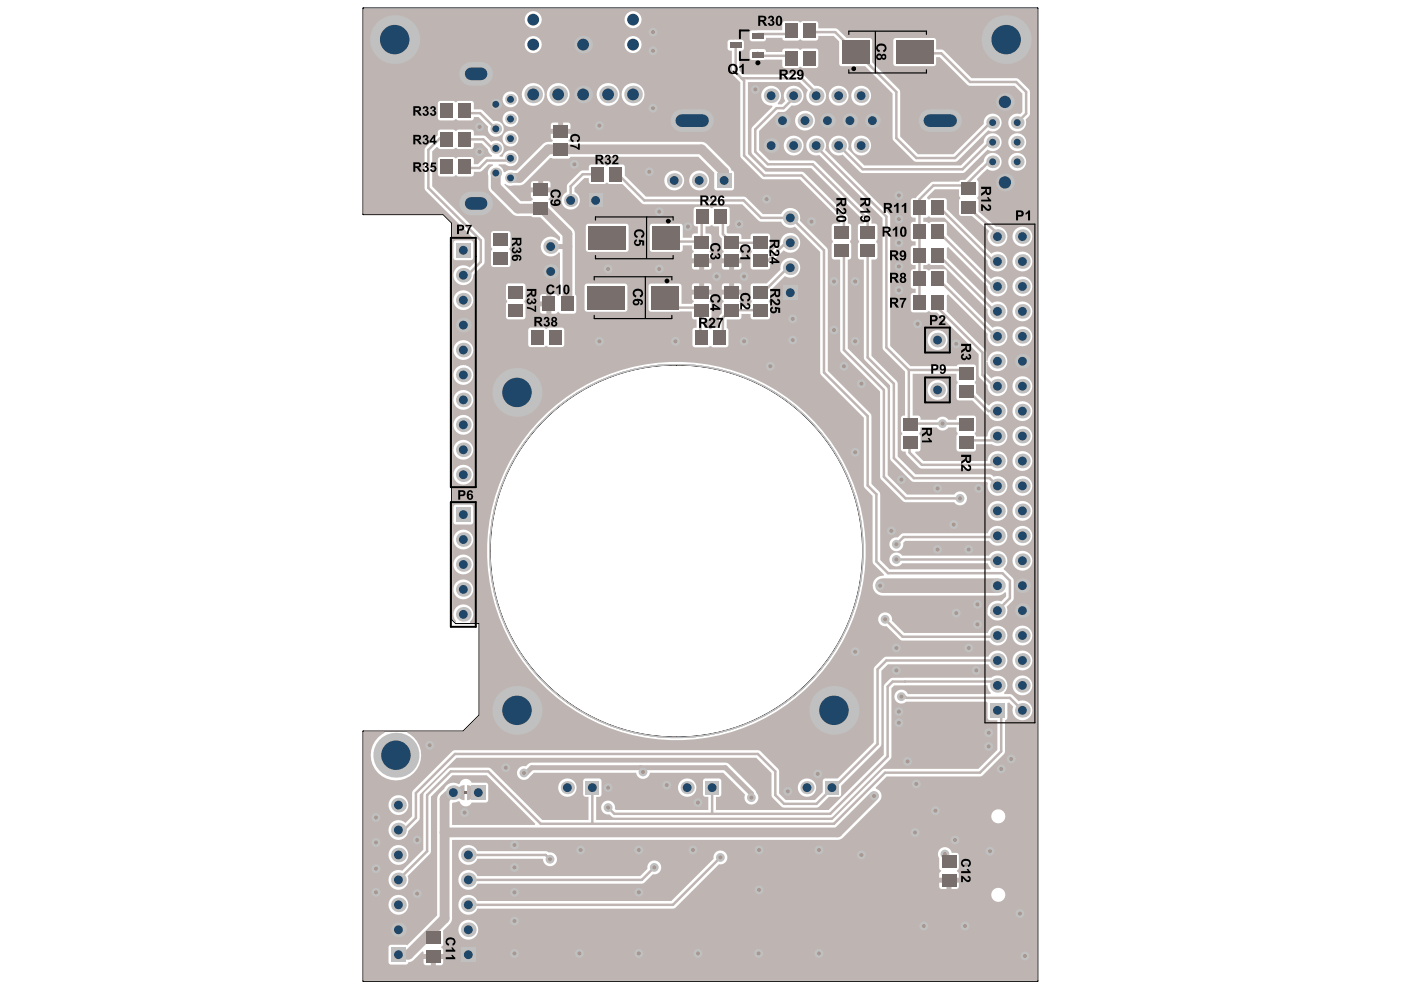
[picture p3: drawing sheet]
<svg xmlns="http://www.w3.org/2000/svg" width="297mm" height="210mm" viewBox="0 0 297 210" stroke-linecap="round" stroke-linejoin="round" font-family="sans-serif">
<circle cx="143.4" cy="116.8" r="39.6" fill="none" stroke="#c0c0c0" stroke-width=".21"/>
<path d="M143.4 77.4h.1M143.4 77.4a39.5 39.5 0 0 0-39.5 39.4M143.4 77.4a39.5 39.5 0 0 1 39.5 39.4M103.9 116.8h.1M103.9 116.8a39.5 39.5 0 0 0 39.5 39.5 39.5 39.5 0 0 0 39.5-39.4M182.9 116.9h.1M182.9 116.8h.1M182.9 116.8v.1M95.8 131.4h.1M95.8 131.4l-.1-84.1-1.7-1.8-17-.1v-43.7h143v206.3h-143v-52.9l21.2-.1 3.4-3.4v-19.4h-5M95.8 131.4l.8 .8M96.6 132.2h.1" fill="none" stroke="#000" stroke-width=".21"/>
<g fill="#a6968d">
<circle cx="126.6" cy="50.7" r=".42"/>
<circle cx="160.1" cy="19" r=".42"/>
<circle cx="168.1" cy="67.6" r=".42"/>
<circle cx="137.7" cy="36.4" r=".42"/>
<circle cx="157.8" cy="72.4" r=".42"/>
<circle cx="127.1" cy="72.4" r=".42"/>
<circle cx="143.2" cy="72.4" r=".42"/>
<circle cx="163.3" cy="77.7" r=".42"/>
<circle cx="138.5" cy="10.8" r=".42"/>
<circle cx="138.5" cy="6.8" r=".42"/>
<circle cx="162.5" cy="42.2" r=".42"/>
<circle cx="138.5" cy="22.9" r=".42"/>
<circle cx="171.7" cy="12.4" r=".42"/>
<circle cx="181.3" cy="72.4" r=".42"/>
<circle cx="181.3" cy="59.7" r=".42"/>
<circle cx="182.6" cy="81.4" r=".42"/>
<circle cx="178.9" cy="77.7" r=".42"/>
<circle cx="172.1" cy="47" r=".42"/>
<circle cx="139.8" cy="57" r=".42"/>
<circle cx="145.9" cy="48" r=".42"/>
<circle cx="176.8" cy="59.7" r=".42"/>
<circle cx="168.1" cy="72.1" r=".42"/>
<circle cx="214.4" cy="160.9" r=".42"/>
<circle cx="212.3" cy="163" r=".42"/>
<circle cx="202.2" cy="111.2" r=".42"/>
<circle cx="205.4" cy="137.4" r=".42"/>
<circle cx="207" cy="142.1" r=".42"/>
<circle cx="202.7" cy="130" r=".42"/>
<circle cx="199.8" cy="89.8" r=".42"/>
<circle cx="190.6" cy="46.5" r=".42"/>
<circle cx="190.6" cy="51.5" r=".42"/>
<circle cx="190.6" cy="56.5" r=".42"/>
<circle cx="190.6" cy="41.4" r=".42"/>
<circle cx="159.3" cy="169.1" r=".42"/>
<circle cx="111.1" cy="163.9" r=".42"/>
<circle cx="136.3" cy="163.7" r=".42"/>
<circle cx="152.7" cy="181.8" r=".42"/>
<circle cx="190.6" cy="153.3" r=".42"/>
<circle cx="209.9" cy="180.5" r=".42"/>
<circle cx="194.3" cy="166.2" r=".42"/>
<circle cx="209.6" cy="158.3" r=".42"/>
<circle cx="209.6" cy="155.4" r=".42"/>
<circle cx="135.4" cy="202.2" r=".42"/>
<circle cx="116.6" cy="182.2" r=".42"/>
<circle cx="138.7" cy="183.9" r=".42"/>
<circle cx="151.9" cy="58.6" r=".42"/>
<circle cx="109.1" cy="179.2" r=".42"/>
<circle cx="185.3" cy="168.8" r=".42"/>
<circle cx="167" cy="167.8" r=".42"/>
<circle cx="91.1" cy="158" r=".42"/>
<circle cx="88.4" cy="178.1" r=".42"/>
<circle cx="128.9" cy="171.2" r=".42"/>
<circle cx="148" cy="170.2" r=".42"/>
<circle cx="207.5" cy="103.6" r=".42"/>
<circle cx="192.4" cy="161.4" r=".42"/>
<circle cx="202.5" cy="178.1" r=".42"/>
<circle cx="191.1" cy="147.7" r=".42"/>
<circle cx="190.6" cy="150.9" r=".42"/>
<circle cx="88.4" cy="189.5" r=".42"/>
<circle cx="109.1" cy="195.3" r=".42"/>
<circle cx="109.1" cy="189.2" r=".42"/>
<circle cx="109.1" cy="183.9" r=".42"/>
<circle cx="107.2" cy="162.8" r=".42"/>
<circle cx="79.7" cy="178.6" r=".42"/>
<circle cx="79.7" cy="184.2" r=".42"/>
<circle cx="79.7" cy="189.2" r=".42"/>
<circle cx="194.5" cy="68.7" r=".42"/>
<circle cx="123.1" cy="180.2" r=".42"/>
<circle cx="146.9" cy="180.2" r=".42"/>
<circle cx="135.4" cy="189.2" r=".42"/>
<circle cx="173.6" cy="180.2" r=".42"/>
<circle cx="160.8" cy="202.2" r=".42"/>
<circle cx="98.5" cy="172.3" r=".42"/>
<circle cx="204.6" cy="196.3" r=".42"/>
<circle cx="207.2" cy="132.4" r=".42"/>
<circle cx="190" cy="142.1" r=".42"/>
<circle cx="207.2" cy="128.1" r=".42"/>
<circle cx="157.8" cy="58.6" r=".42"/>
<circle cx="190" cy="137.4" r=".42"/>
<circle cx="195.9" cy="196.3" r=".42"/>
<circle cx="217.3" cy="202.7" r=".42"/>
<circle cx="216.2" cy="193.7" r=".42"/>
<circle cx="173.4" cy="164.1" r=".42"/>
<circle cx="160.9" cy="188.7" r=".42"/>
<circle cx="160.9" cy="180.2" r=".42"/>
<circle cx="135.4" cy="180.2" r=".42"/>
<circle cx="109.1" cy="202.2" r=".42"/>
<circle cx="79.7" cy="173.3" r=".42"/>
<circle cx="128.9" cy="167" r=".42"/>
<circle cx="141.4" cy="166.5" r=".42"/>
<circle cx="194" cy="176.5" r=".42"/>
<circle cx="122.8" cy="202.2" r=".42"/>
<circle cx="148" cy="202.2" r=".42"/>
<circle cx="173.6" cy="202.2" r=".42"/>
<circle cx="128.9" cy="57" r=".42"/>
<circle cx="190.6" cy="61.5" r=".42"/>
<circle cx="176.8" cy="70" r=".42"/>
<circle cx="156.7" cy="47.5" r=".42"/>
<circle cx="204.9" cy="183.4" r=".42"/>
<circle cx="198.3" cy="171.9" r=".42"/>
<circle cx="205.4" cy="116.5" r=".42"/>
<circle cx="198.8" cy="116.5" r=".42"/>
<circle cx="182.6" cy="181.3" r=".42"/>
<circle cx="200.3" cy="181.1" r=".42"/>
<circle cx="198.8" cy="103.6" r=".42"/>
<circle cx="181.3" cy="138.2" r=".42"/>
<circle cx="181.3" cy="95.9" r=".42"/>
<circle cx="203.5" cy="105.7" r=".42"/>
<circle cx="190" cy="115.4" r=".42"/>
<circle cx="190" cy="118.6" r=".42"/>
<circle cx="186.6" cy="124.2" r=".42"/>
<circle cx="189" cy="112.5" r=".42"/>
<circle cx="187.7" cy="131.3" r=".42"/>
<circle cx="191.1" cy="101.7" r=".42"/>
<circle cx="202.7" cy="72.9" r=".42"/>
<circle cx="126.3" cy="62.8" r=".42"/>
<circle cx="106.2" cy="54.9" r=".42"/>
<circle cx="106.2" cy="50.9" r=".42"/>
<circle cx="109.6" cy="62" r=".42"/>
<circle cx="109.6" cy="65.8" r=".42"/>
<circle cx="94.7" cy="35.4" r=".42"/>
<circle cx="94.7" cy="23.7" r=".42"/>
<circle cx="120.3" cy="64.4" r=".42"/>
<circle cx="117.8" cy="71.5" r=".42"/>
<circle cx="113.9" cy="71.5" r=".42"/>
<circle cx="139.8" cy="44.9" r=".42"/>
<circle cx="127.1" cy="26.6" r=".42"/>
<circle cx="101.7" cy="32.2" r=".42"/>
<circle cx="101.7" cy="26.9" r=".42"/>
<circle cx="121.8" cy="34.8" r=".42"/>
</g>
<g fill="#beb5b2">
<path d="M97.2 167.1a1.53 1.53 0 0 1 1.3-.6v1.3h.5v-1.3a1.59 1.59 0 0 1 1.7 1.6 1.59 1.59 0 0 1-1.7 1.5v-1.3h-.5v1.3a1.59 1.59 0 0 1-1.5-.8 1.59 1.59 0 0 1 .2-1.7z"/>
<path d="M77.1 2.1v43.3h16.9l1.9 1.9v84l.6 .7 .2-.3a2.1 2.1 0 0 1 .1-3 2.1 2.1 0 0 1 3 .2 2.1 2.1 0 0 1-.2 2.9l.1 .3h2v19.6l-3.5 3.4h-11.8l-.1 .3a5.3 5.3 0 0 1 1.8 8.1 5.3 5.3 0 0 1-8.3 0 5.3 5.3 0 0 1 1.8-8.1l-.1-.3h-4.4v52.9l142.8-.1v-206.1h-142.6zM159.1 6.6l.4-.2h1.1h5.3v-1.6l.5-.3h2.7l.5 .2 .7-.2h2.7l.5 .3v1.2l3.9 .1 2.1 2h4.9l.4 .1 .1 .4v4.6l5.9 6 .1 9.7 3.7 3.8h7.5l6.5-6.4a1.9 1.9 0 0 1 2-2.2 1.9 1.9 0 0 1 1.7 2.5 1.9 1.9 0 0 1-2.8 1l-6.7 6.7h-8.8l-4.7-4.7-.1-9.8-5.8-5.8h-4.9l-.4-.1-.2-.4v-4.7l-1.2-1.2h-3.2v.7l-.5 .3h-2.7l-.5-.2-.7 .2h-2.7l-.4-.1-.1-.5h-3.5v.4l-.3 .3-2.6 .1-.4-.2-.2-.4v-1.2zM111.2 4.2a1.85 1.85 0 0 1 3.7 0 1.85 1.85 0 0 1-3.7 0zM132.4 4.2a1.81 1.81 0 0 1 3.6 0 1.81 1.81 0 0 1-3.6 0zM159.1 10.6l.4-.2h2.4l.4 .2 .1 .4h3.5l.1-.5 .4-.2h2.7l.5 .3 .7-.3h2.9l.3 .5v3.3l-.5 .3h-2.7l-.5-.2-.7 .2h-2.9l-.3-.5v-1.3l-6.6 .1-.4-.5v-1.3zM111.2 9.5a1.85 1.85 0 0 1 3.7 0 1.85 1.85 0 0 1-3.7 0zM132.4 9.5a1.81 1.81 0 0 1 3.6 0 1.81 1.81 0 0 1-3.6 0zM189.6 8.2l.3-.1h8.2l.4 .5v1.9h1.1l.5 .2 5.9 5.9h9.8l2.3 2.3 .3 .6v4.6l-.3 .6-.7 .7a1.89 1.89 0 0 1-1.5 2.5 1.89 1.89 0 0 1-2.1-2.1 1.89 1.89 0 0 1 2.5-1.6l.5-.4v-4l-1.7-1.6-9.8-.1-6.1-6h-.7l-.1 1.6-.5 .3h-8.2l-.3-.5v-4.9zM93 21.6l.4-.2h2.7l.7 .3 .4-.3h2.9l.4 .5v1.3h1.6l2.5 2.5a1.69 1.69 0 0 1 2.2 1.5 1.69 1.69 0 0 1-1.8 1.8 1.69 1.69 0 0 1-1.5-2.2l-2-2h-1l-.2 .6-.4 .1h-2.7l-.4-.2-.7 .2h-2.9l-.4-.5v-3.1zM162 18.8a2.1 2.1 0 0 1 3 0 2.1 2.1 0 0 1-.1 3.1l.1 .2h.8l.7-.7a2.1 2.1 0 0 1 1.1-3.1 2.1 2.1 0 0 1 2.8 1.9 2.1 2.1 0 0 1-2.5 2.1l-1.5 1.4h-1.4l-4.1 4.1v4l2.2 2.2 9.5 .1 11.9 11.8 .3 .6v.9h.9l.3 .3v2.9l-.2 .7 .2 .5v2.7l-.3 .5h-.9v20.5l5.5 5.5v15.8l3.8 3.8h15.7h.3l.6 .5a2.1 2.1 0 0 1 2.8 1.6 2.1 2.1 0 0 1-2.2 2.4 2.1 2.1 0 0 1-1.8-2.7l-.2-.2-15.8-.1-4.7-4.7-.1-15.7-5.3-5.3-.2-.6v-20.8h-1l-.3-.5v-2.7l.3-.5-.3-.7v-2.7l.3-.5h1v-.6l-11.2-11.2h-9.5l-2.9-2.9-.3-.5 .1-5.1 4.4-4.5-.1-.2a2.09 2.09 0 0 1-2.1-1.2 2.09 2.09 0 0 1 .4-2.4zM175.7 20.3a2.11 2.11 0 0 1 4.2 0 2.11 2.11 0 0 1-4.2 0zM180.5 20.3a2.11 2.11 0 0 1 4.2 0 2.11 2.11 0 0 1-4.2 0zM110.6 20a2.45 2.45 0 0 1 4.9 0 2.45 2.45 0 0 1-4.9 0zM115.9 20a2.45 2.45 0 0 1 4.9 0 2.45 2.45 0 0 1-4.9 0zM126.5 20a2.42 2.42 0 0 1 4.8 0 2.42 2.42 0 0 1-4.8 0zM131.8 20a2.42 2.42 0 0 1 4.8 0 2.42 2.42 0 0 1-4.8 0zM106.5 21.1a1.7 1.7 0 0 1 3.4 0 1.7 1.7 0 0 1-3.4 0zM106.5 25.2a1.7 1.7 0 0 1 3.4 0 1.7 1.7 0 0 1-3.4 0zM116.9 26.1l.4-.1h1v1.3h-1.5zM119.4 26h1l.4 .1 .2 1.2h-1.6zM168.6 25.6a2.11 2.11 0 0 1 4.2 0 2.11 2.11 0 0 1-4.2 0zM93 27.6l.4-.1h2.7l.7 .2 .4-.2h2.9l.3 .3 .1 .9 2.3 .1 1.4 1.3a1.68 1.68 0 0 1 2.4 .5 1.68 1.68 0 0 1-.7 2.4v.2h.7a1.68 1.68 0 0 1 2.2-1.2 1.68 1.68 0 0 1 .9 2.4 1.68 1.68 0 0 1-2.5 .4h-1.5v.3a1.59 1.59 0 0 1 1.1 1.3l.2 .1a1.66 1.66 0 0 1 1.8-.4h.7l5.6-5.6a2.09 2.09 0 0 1 1.8-.4l.3-.2v-.2l-.4-.3v-1h4.2l-.1 1-.3 .3v.2l.2 .2h28.3l.7 .4 4.9 4.8 .4 .9 .5 .3v3.5l-.5 .4h-3.1l-.4-.2-.2-.4v-3.2l-3.3-3.4h-27.2l-.1 .3-.4 .1h-3.1l-.7-.1-5.7 5.6-.7 .2h-1.4a1.62 1.62 0 0 1-1.7-.4l-.2 .2 3.5 3.5h2.2l.4-.2v-.3l-.4-.3v-1h4.1v1l-.4 .3v.3l.4 .3v1l5 5.1 .2 .8v12.8l.3 .5v3.1l-.4 .5h-2.8l-.4-.1-.1-.3h-.3l-.3 .4h-1v-4.1h1l.3 .4h.3l.2-.4v-8.8l-.2-.1a2.1 2.1 0 0 1-3.2 .3 2.1 2.1 0 0 1 0-3.1 2.1 2.1 0 0 1 3.2 .4l.2-.1v-.8l-4.1-4.1h-1.5l-.4-.3h-2.9h-.5l-.7-.5-4.9-4.9-.2-.8v-2.4a1.64 1.64 0 0 1 1-2.1v-.3h-.9l-1.6 1.6h-1.5l-.1 .7-.5 .3h-2.7l-.4-.2-.7 .2h-2.7l-.4-.1-.2-.4v-3.1l.4-.5h2.9l.7 .3 .4-.3h2.7l.5 .3 .1 1.2h.8l1.6-1.5 1.4-.1v-.3a1.61 1.61 0 0 1-.9-1.2l-1.3-1.3h-1.6l-.1 .9-.3 .3h-2.9l-.7-.3-.4 .3h-2.7l-.8-.4-1 .9v7.4l11.1 11.1v5.2l-2.4 2.5a2.1 2.1 0 0 1-2.5 2.1 2.1 2.1 0 0 1-1.5-2.9 2.1 2.1 0 0 1 3.3-.8l1.5-1.5v-3.9l-11-11.1v-8.7l2.7-2.8zM106.5 29.4a1.7 1.7 0 0 1 3.4 0 1.7 1.7 0 0 1-3.4 0zM213.8 30.1a1.9 1.9 0 0 1 3.8 0 1.9 1.9 0 0 1-3.8 0zM166.2 30.9a2.11 2.11 0 0 1 4.2 0 2.11 2.11 0 0 1-4.2 0zM171.5 29.4a2.1 2.1 0 0 1 2.8-.3 2.1 2.1 0 0 1 .6 2.7l13.8 13.8v27.8l4.3 4.2h9.8l.5-.3h3.3l.3 .5v2.7l-.2 .5 .2 .7v1.7l2.6 2.6 .3-.1a2.1 2.1 0 0 1 3.2-.2 2.1 2.1 0 0 1-.4 3.2 2.1 2.1 0 0 1-3.1-.9l-.5-.3-2.8-2.8h-2.9l-.4-.2-.1-.3v-2.7l.3-.7-.3-.5v-1.2h-9.3v8.8h1.3a.7 .7 0 0 1 .4 .9h3.4a1.46 1.46 0 0 1 2.5 0h1.7a.66 .66 0 0 1 .5-.9h3.1l.4 .2 .1 .3v2.7l-.2 .7 .2 .6h2.4a2.13 2.13 0 0 1 2-2.3 2.13 2.13 0 0 1 2.2 2 2.13 2.13 0 0 1-2 2.3l-1.2-.4h-3.4v1.2l-.3 .3h-3.5l-.3-.5v-2.7l.3-.5-.3-.7v-.7h-1.7a1.46 1.46 0 0 1-2.5 0h-3.4l-.1 .9-.2 .3 .3 .7-.1 2.9-.3 .3h-.7l-.1 .3 1.8 1.7h13.6a2.11 2.11 0 0 1 2.5-2 2.11 2.11 0 0 1 1.5 2.9 2.11 2.11 0 0 1-3.2 .8l-15.1-.1-2.8-2.8-.3-.8h-.6l-.3-.3-.1-2.9 .3-.5-.3-.7 .1-2.9a.68 .68 0 0 1 .8-.3v-9.3l-4.5-4.5-.3-.6v-27.4l-13.4-13.4a2.1 2.1 0 0 1-2.5-.9 2.1 2.1 0 0 1 .3-2.6zM176.3 29.4a2.1 2.1 0 0 1 2.6-.3 2.1 2.1 0 0 1 .9 2.5l3.4 3.5h20.5l4.9-4.9a1.89 1.89 0 0 1 2.2-1.9 1.89 1.89 0 0 1 1.4 2.5 1.89 1.89 0 0 1-2.8 .9l-4.8 4.8-.5 .2h-21.2l-.6-.2-3.7-3.7a2.1 2.1 0 0 1-2.5-.8 2.1 2.1 0 0 1 .2-2.6zM180.5 30.9a2.11 2.11 0 0 1 4.2 0 2.11 2.11 0 0 1-4.2 0zM120.4 38.9l2.8-2.7 1.6-.1 .1-.9 .3-.3h2.9l.7 .2 .5-.2h2.6l.5 .3 .1 2 4.4 4.5h20.8l.6 .2 3.4 3.5h3.9a2.1 2.1 0 0 1 2.7-1.2 2.1 2.1 0 0 1 1.3 2.6l5.7 5.7 .2 .6v25.5l9.2 9.3 .1 14.7 1.6 1.6 .2 .6v13.9l2 2h21.4l.1-.2-.7-1.1h-18.1a1.47 1.47 0 0 1-2.2 .3 1.47 1.47 0 0 1 0-2.2 1.47 1.47 0 0 1 2.2 .3h18.4a2.1 2.1 0 0 1 3.1-.5 2.1 2.1 0 0 1 0 3.2v.3l1.9 1.7 .2 .6v4l-1.5 1.6a2.14 2.14 0 0 1-1.3 2.8 2.14 2.14 0 0 1-2.8-1.5 2.18 2.18 0 0 1 3-2.5l1-1v-.9h-.3a2.15 2.15 0 0 1-1.8 .7h-24.1a2.11 2.11 0 0 1-2.1-2.2 2.11 2.11 0 0 1 2.3-2l.1-.3-2.2-2.2-.2-.5v-14l-1.6-1.6-.2-.6v-14.3l-9.2-9.3-.1-25.9-5.4-5.3a2.07 2.07 0 0 1-2.9-1.1l-4.5-.1-3.8-3.6-21-.1-4.3-4.2h-2.7l-.8-.3-.4 .3h-2.7l-.5-.3-.1-.9h-.9l-2.1 2v.9a1.94 1.94 0 0 1 .7 3 1.94 1.94 0 0 1-3 0 1.94 1.94 0 0 1 .7-3v-1.2zM213.8 34.3a1.9 1.9 0 0 1 3.8 0 1.9 1.9 0 0 1-3.8 0zM112.7 38.6l.4-.2h1v1.3h-1.5zM115.2 38.4h1l.4 .2 .1 1.1h-1.5zM140.8 38.3a2.15 2.15 0 0 1 4.3 0 2.15 2.15 0 0 1-4.3 0zM146.1 38.3a2.11 2.11 0 0 1 4.2 0 2.11 2.11 0 0 1-4.2 0zM193.3 42.2l.9-.2 3.4-3.4 5.8-.1 .3-.3 .9-.1 4-3.8v-.5a1.9 1.9 0 0 1 2.6-1.3 1.9 1.9 0 0 1 .9 2.7 1.9 1.9 0 0 1-2.8 .6l-2.2 2.1 .4 .8v2.7l-.3 .5 .3 .7v2.3l3.7 3.2a2.1 2.1 0 0 1 2.4 2.3 2.1 2.1 0 0 1-2.9 1.7 2.1 2.1 0 0 1-1-3.1l-3.6-3.2h-2.2l-.4-.2-.2-.4v-2.6l.3-.7-.3-.5v-1.3h-5.1l-1.6 1.7 .2 .5 .7-.3h2.7l.4 .2 .1 .4v1.8l9.5 9.4 .2-.2a2.11 2.11 0 0 1 3.1 1.2 2.11 2.11 0 0 1-1.7 2.7 2.11 2.11 0 0 1-2.4-2.2l-9.2-9.2-2.7 .1-.7-.3-.3 .2-.7 .1v.8l.7 .1 .3 .2 .7-.3h2.7l.4 .2 .1 .4v2.2l9.4 9.4 .3-.3a2.11 2.11 0 0 1 3.1 1.1 2.11 2.11 0 0 1-1.7 2.8 2.11 2.11 0 0 1-2.4-2.1l-8.4-8.3-.3 .2v2.1l9.6 9.6 .1-.1a2.1 2.1 0 0 1 3.1 1.2 2.1 2.1 0 0 1-1.9 2.7 2.1 2.1 0 0 1-2.2-2.5l-9.4-9.4h-2.5l-.5-.3-.5 .3h-.7v.9h.7l.3 .2 .7-.2h2.7l.4 .1 .1 .4v2.2l9.7 9.7a2.11 2.11 0 0 1 3.1 1.2 2.11 2.11 0 0 1-2 2.7 2.11 2.11 0 0 1-2.1-2.6l-8.4-8.4-.3 .2v3.4l8.2 8.2 .2 .5v1.8h.3v-.1a2.11 2.11 0 0 1 3.3-1.5 2.11 2.11 0 0 1-.2 3.6 2.11 2.11 0 0 1-3.1-1.8h-.3v2.5l1.1 1 .2-.1a2.11 2.11 0 0 1 3.1 1.1 2.11 2.11 0 0 1-1.7 2.8 2.11 2.11 0 0 1-2.4-2.3l-1.8-1.9-.1-4.7-8.9-8.9h-1.1l-.5-.2-.7 .2h-2.7l-.5-.3v-3.5l.3-.3h.7v-.9h-.7l-.3-.5v-3.3l.3-.3h.7v-.9h-.7l-.3-.5v-3.3l.3-.3h.7v-.9l-.7-.1-.3-.5v-3.2l.3-.3 .7-.1v-.8l-.7-.1-.3-.5v-3zM137.9 47.6l.4-.2 6.1 .1 .4 .5v2.4h1.9a.67 .67 0 0 1 .5-.9h.8v-1.5a.66 .66 0 0 1-.9-.5v-3.1l.3-.5h2.9l.5 .2 .7-.2h2.9l.3 .5v3.1l-.2 .3-.4 .2v1.3l.2 .2h2.6l.3 .3v.9h1.9l.1-.9 .5-.3 3.2 .1 .4 .5v2.6l-.3 .5 .1 .3 .3 .1 2-2.1a2.11 2.11 0 0 1 2.6-2.1 2.11 2.11 0 0 1 1.4 3 2.11 2.11 0 0 1-3.2 .6l-2.9 2.9-.1 .9-.3 .3-3.2 .1-.4-.2-.2-.4v-2.7l.3-.5-.3-1.1h-1.9a.69 .69 0 0 1-.4 .9v.3l.4 .3v1h-4.2l.1-1 .3-.3v-.3l-.2-.1-.2-.4v-2.2l-.5-.6v-.3v-1.6h-1l-.7-.3-.3 .3h-.9v1.5h.9l.3 .3 .1 2.9-.2 .4-.2 .1v.3l.3 .3 .1 1h-4.2v-1l.4-.3v-.3l-.4-.3v-.9h-1.9l-.1 1.1-.5 .3h-6.1l-.3-.5v-4.9zM214.7 50.2a2.11 2.11 0 0 1 4.2 0 2.11 2.11 0 0 1-4.2 0zM124.4 47.6l.3-.2 8.2 .1 .4 .5-.1 5.1-.5 .3h-8.2l-.3-.5v-4.9zM96.3 51.1l.4-.1h3.1l.4 .1 .1 .4v3.1l-.1 .4-.4 .2h-3.1l-.4-.2-.2-.4v-3.1zM104.3 49.1l.3-.1h3.1l.5 .3v2.9l-.2 .7 .2 .5v2.7l-.3 .5h-3.3l-.5-.3v-2.9l.3-.5-.3-.7v-2.7zM146.7 55.8h1.5v1.4h-1l-.4-.2zM149.3 55.8h1.6l-.2 1.2-.4 .2h-1zM153 55.8h1.6v1.4h-1l-.4-.2zM155.6 55.8h1.6l-.2 1.2-.3 .2h-1.1zM214.7 55.4a2.11 2.11 0 0 1 4.2 0 2.11 2.11 0 0 1-4.2 0zM146.8 60.2l.4-.1h1v1.3h-1.5zM153.2 60.2l.4-.1h1v1.3h-1.6zM149.3 60.1h1l.4 .1 .2 1.2h-1.6zM155.6 60.1h1.1l.3 .1 .2 1.2h-1.6zM214.7 60.7a2.11 2.11 0 0 1 4.2 0 2.11 2.11 0 0 1-4.2 0zM114.7 62.5l1.1-.1v1.5h-1.3v-1zM96.1 63.6a2.11 2.11 0 0 1 4.2 0 2.11 2.11 0 0 1-4.2 0zM124.1 60.3l.4-.2 8.2 .1 .3 .5v5.1l-.5 .3h-8.2l-.4-.5v-4.9zM137.7 60.3l.3-.2 6.2 .1 .3 .5v3.7h2.2l.4-.4v-.2l-.4-.3v-1h4.2l-.1 1-.3 .3v.2l.2 .2 .2 .4-.1 2.8-.3 .3h-1.2v1.8h.9l.3 .3 .7-.3h1.3v-2.2v-.3l.5-.6v-1.8l.2-.4 .2-.2v-.2l-.3-.3-.1-1h4.2v1l-.4 .3 .1 .3a.73 .73 0 0 1 .3 .8h1.9l.1-.6 .2-.3-.3-.7v-2.7l.2-.4 .4-.1h2.9l2.9-2.9a2.1 2.1 0 0 1 2.2-2.5 2.1 2.1 0 0 1 1.9 2.7 2.1 2.1 0 0 1-3.2 1.1l-3.1 3.2v1.6l-.3 .5 .3 .7v2.7l-.2 .4-.4 .1h-3l-.5-.3-.1-.8h-1.9v.8l-.3 .3h-2.8v1.8l.3 .5v3.1l-.3 .5h-2.9l-.5-.2-.7 .2h-2.9l-.3-.5v-3.3a.7 .7 0 0 1 .9-.3v-1.8h-.7l-.3-.3v-1.4l-8.7 .1-.3-.2-.2-.3v-4.9zM114.5 65h1.3v1.5l-1.1-.1-.2-.4zM107.4 60.2l.4-.1h3.1l.5 .3v2.9l-.2 .7 .2 .5v2.7l-.3 .5h-3.3l-.5-.3v-2.9l.2-.5-.2-.7v-2.7zM214.7 66a2.11 2.11 0 0 1 4.2 0 2.11 2.11 0 0 1-4.2 0zM112.2 69.6l.3-.1h2.7l.7 .2 .5-.2h2.9l.3 .5v3.3l-.5 .3h-2.7l-.5-.3-.7 .3h-2.9l-.3-.5v-3.1zM214.7 71.3a2.11 2.11 0 0 1 4.2 0 2.11 2.11 0 0 1-4.2 0zM196.7 72.1a2.11 2.11 0 0 1 4.2 0 2.11 2.11 0 0 1-4.2 0zM96.1 74.2a2.11 2.11 0 0 1 4.2 0 2.11 2.11 0 0 1-4.2 0zM103.3 116.9a40.1 40.1 0 0 1 80.2 0 40.1 40.1 0 0 1-80.2 0zM96.1 79.5a2.11 2.11 0 0 1 4.2 0 2.11 2.11 0 0 1-4.2 0zM214.7 81.9a2.11 2.11 0 0 1 4.2 0 2.11 2.11 0 0 1-4.2 0zM196.7 82.7a2.11 2.11 0 0 1 4.2 0 2.11 2.11 0 0 1-4.2 0zM96.1 84.8a2.11 2.11 0 0 1 4.2 0 2.11 2.11 0 0 1-4.2 0zM214.7 87.2a2.11 2.11 0 0 1 4.2 0 2.11 2.11 0 0 1-4.2 0zM96.1 90.1a2.11 2.11 0 0 1 4.2 0 2.11 2.11 0 0 1-4.2 0zM214.7 92.5a2.11 2.11 0 0 1 4.2 0 2.11 2.11 0 0 1-4.2 0zM96.1 95.4a2.11 2.11 0 0 1 4.2 0 2.11 2.11 0 0 1-4.2 0zM214.7 97.7a2.11 2.11 0 0 1 4.2 0 2.11 2.11 0 0 1-4.2 0zM96.1 100.6a2.11 2.11 0 0 1 4.2 0 2.11 2.11 0 0 1-4.2 0zM154.4 8.6l.4-.2 2.6 .1 .3 .5v1.4a.73 .73 0 0 1-.9 .3v4.3l.8 .8h12.3l.6 .2 2.2 2.2a2.1 2.1 0 0 1 2.4 2.3 2.1 2.1 0 0 1-2.8 1.8 2.1 2.1 0 0 1-1-3.2l-1.7-1.7h-11v15.2l3.7 3.8 7.9 .1 9.5 9.4v1.5l.6 .2 .2 .3v2.7l-.3 .5 .3 .7v2.7l-.2 .4-.6 .1v18.9l8.4 8.5 .1 18.4 4.1 4.1h10a1.47 1.47 0 0 1 2.2-.3 1.47 1.47 0 0 1 0 2.2 1.47 1.47 0 0 1-2.2-.3l-10.6-.1-5-5-.1-18.4-8.2-8.2-.3-.6v-19.2h-1.4l-.4-.5v-2.7l.3-.5-.3-.7 .1-2.9 .5-.3h1.2v-.9l-8.5-8.5h-7.9l-4.7-4.7v-15.8l-1.8-1.9v-4.9a.67 .67 0 0 1-.9-.5v-1.2zM214.7 103a2.11 2.11 0 0 1 4.2 0 2.11 2.11 0 0 1-4.2 0zM209.4 108.3a2.11 2.11 0 0 1 4.2 0 2.11 2.11 0 0 1-4.2 0zM214.7 108.3a2.11 2.11 0 0 1 4.2 0 2.11 2.11 0 0 1-4.2 0zM96.3 107.2l.4-.2h3.1l.4 .2 .1 .3v3.2l-.1 .3-.4 .2h-3.1l-.4-.2-.2-.3v-3.2zM214.7 113.6a2.11 2.11 0 0 1 4.2 0 2.11 2.11 0 0 1-4.2 0zM96.1 114.4a2.11 2.11 0 0 1 4.2 0 2.11 2.11 0 0 1-4.2 0zM189 114.4a1.44 1.44 0 0 1 1.3-.4l.7-.7 .6-.2h17.8a2.11 2.11 0 0 1 3.1-1.3 2.11 2.11 0 0 1 .5 3.3 2.11 2.11 0 0 1-3.3-.4h-17.8l-.4 .4a1.48 1.48 0 0 1-1.9 1.7 1.48 1.48 0 0 1-.6-2.4zM214.7 118.9a2.11 2.11 0 0 1 4.2 0 2.11 2.11 0 0 1-4.2 0zM96.1 119.7a2.11 2.11 0 0 1 4.2 0 2.11 2.11 0 0 1-4.2 0zM96.1 125a2.11 2.11 0 0 1 4.2 0 2.11 2.11 0 0 1-4.2 0zM186.6 130.3a1.47 1.47 0 0 1 1.8-.3 1.47 1.47 0 0 1 .7 1.6l2.6 2.6h17.7a2.11 2.11 0 0 1 3.1-1.3 2.11 2.11 0 0 1 .5 3.3 2.11 2.11 0 0 1-3.3-.4h-18.3l-.6-.2-2.8-2.8a1.47 1.47 0 0 1-1.6-.8 1.47 1.47 0 0 1 .2-1.7zM214.7 134.7a2.11 2.11 0 0 1 4.2 0 2.11 2.11 0 0 1-4.2 0zM214.7 140a2.11 2.11 0 0 1 4.2 0 2.11 2.11 0 0 1-4.2 0zM214.7 145.3a2.11 2.11 0 0 1 4.2 0 2.11 2.11 0 0 1-4.2 0zM110 162.8a1.47 1.47 0 0 1 1.5-.3l.8-.7 .4-.1h41.1l.8 .3 5.5 5.5a2.13 2.13 0 0 1 .3 2.7 1.47 1.47 0 0 1-1.9 .1 1.47 1.47 0 0 1-.5-1.8l-4.6-4.7h-15.6a1.47 1.47 0 0 1-1.5 1.3 1.47 1.47 0 0 1-1.4-1.3h-21.7l-.8 .9a1.49 1.49 0 0 1-2.2 .4 1.49 1.49 0 0 1-.2-2.3zM118.3 167a1.95 1.95 0 0 1 3.9 0 1.95 1.95 0 0 1-3.9 0zM143.7 167a1.95 1.95 0 0 1 3.9 0 1.95 1.95 0 0 1-3.9 0zM169.1 167a1.95 1.95 0 0 1 3.9 0 1.95 1.95 0 0 1-3.9 0zM90 168l5.3-5.2h8.2l.6 .2 10.9 10.9h9.8v-5h-.8l-.4-.5v-2.8l.2-.4 .4-.1h2.8l.5 .3v3.2l-.3 .3h-.8v5h50.1l10.9-10.8 20-.1 4.1-4v-6.3h-1.6l-.5-.3v-3.4l-.2-.2h-17a1.49 1.49 0 0 1-2.3-.2 1.49 1.49 0 0 1 .5-2.2 1.49 1.49 0 0 1 2.1 .8h17.5l.1-.3a2.08 2.08 0 0 1-.7-1.6h-19.8l-.6 .6-.1 14.8-12.6 12.6-46.1 .1-.5-.3-.5-.4a1.47 1.47 0 0 1-1.7-1.4 1.47 1.47 0 0 1 1.5-1.5 1.47 1.47 0 0 1 1.4 1.7l.2 .2h19.6v-2.8h-.8l-.4-.5 .1-3 .5-.3h2.8l.4 .1 .1 .4v2.8l-.3 .5h-.8v2.8h23.9l11.7-11.6v-14.5a2.91 2.91 0 0 1 1.6-1.8l21.2-.1a2.09 2.09 0 0 1 2.9 .3 2.09 2.09 0 0 1-.2 2.9l.1 .3h1.4l1.6 1.5a2.1 2.1 0 0 1 2.9 1.6 2.1 2.1 0 0 1-2.4 2.4 2.1 2.1 0 0 1-1.7-2.9l-.8-.8h-.4v3.2l-.2 .3-.3 .2-.1 6.9-4.9 5h-20.1l-2.4 2.4 .2 .2a1.58 1.58 0 0 1 .6 2.7l-7.7 7.7-.3 .3-.8 .2h-81.8v16.7l-.2 .7-1.7 1.8 .1 2.9-.2 .4-.2 .1v.3l.3 .3 .1 1h-4.2v-.5l-.3-.1-1.8 1.8-.7 .4-.4 .1-.4 .5h-3.5l-.3-.5v-3.1l.1-.4 .4-.2 3.4 .1 6.4-6.3v-25.1a2.75 2.75 0 0 1 1.2-1.5l.3-.2a2.08 2.08 0 0 1 3-1l.3-.1a1.34 1.34 0 0 1 1.1-1 1.34 1.34 0 0 1 1.4 .8h3l.4 .1 .1 .4v3.1l-.1 .4-.4 .2h-3a1.34 1.34 0 0 1-1.4 .8 1.34 1.34 0 0 1-1.1-1.1h-.3l-1.4 .4v4.6h17.6l.1-.2-10.3-10.3h-7.3l-4.5 4.5-.1 11.9-4.9 5a2.1 2.1 0 0 1-1.7 2.8 2.1 2.1 0 0 1-2.3-2.3 2.1 2.1 0 0 1 2.9-1.7l4.5-4.5v-11.5zM82.4 170.7a2.11 2.11 0 0 1 4.2 0 2.11 2.11 0 0 1-4.2 0zM210.2 173.1a1.49 1.49 0 0 1 2.9 0 1.49 1.49 0 0 1-2.9 0zM87.6 167.6l8.3-8.3 .6-.2h64.2l.5 .2 3.9 4 .1 4.9 1.4 1.4h6.2l1.6-1.6v-2.4l.2-.4 .4-.1h2.6l7.7-7.7v-15.5l.2-.6 1.9-1.8 .5-.3h21.6a2.1 2.1 0 0 1 3.3-.8 2.1 2.1 0 0 1 0 3.3 2.1 2.1 0 0 1-3.3-.9h-21.2l-1.4 1.4-.1 15.9-8.5 8.5v1.8l-.1 .4-.4 .1h-2l-2.4 2.3h-7.2l-.5-.2-2.1-2.1v-5l-3.3-3.2h-63.5l-7.8 7.8-.1 5.2-2.3 2.5a2.11 2.11 0 0 1-2.8 1.8 2.11 2.11 0 0 1-1.1-3.2 2.11 2.11 0 0 1 3.3-.3l1.4-1.4v-5zM97.8 179.8a2.09 2.09 0 0 1 3.4 .7h14.5l.6 .2a1.52 1.52 0 0 1 1.8 1.3 1.52 1.52 0 0 1-1.5 1.7 1.52 1.52 0 0 1-1.6-1.6h-13.8a2.1 2.1 0 0 1-3.1 .9 2.1 2.1 0 0 1-.3-3.2zM82.4 181.3a2.11 2.11 0 0 1 4.2 0 2.11 2.11 0 0 1-4.2 0zM199.3 180a1.47 1.47 0 0 1 2.5 .8l1.2 .1 .2 .3 .1 2.8-.2 .4-.2 .1v.3l.3 .3 .1 1h-4.2l.1-1 .3-.3v-.3l-.2-.1-.2-.4v-2.2a1.48 1.48 0 0 1 .2-1.8zM199.1 187.2h1.6v1.3h-1l-.4-.2zM201.7 187.2h1.6l-.2 1.1-.4 .2h-1zM97.8 185.1a2.09 2.09 0 0 1 3.4 .6h34.5l1.6-1.5a1.47 1.47 0 0 1 1.3-1.8 1.47 1.47 0 0 1 1.6 1.6 1.47 1.47 0 0 1-1.8 1.4l-1.8 1.7-.5 .3h-34.9a2.1 2.1 0 0 1-3.1 .9 2.1 2.1 0 0 1-.3-3.2zM210.2 189.7a1.49 1.49 0 0 1 2.9 0 1.49 1.49 0 0 1-2.9 0zM82.4 191.8a2.11 2.11 0 0 1 4.2 0 2.11 2.11 0 0 1-4.2 0zM97.8 190.4a2.09 2.09 0 0 1 3.4 .6h41.1l9-8.9a1.47 1.47 0 0 1 1.3-1.8 1.47 1.47 0 0 1 1.6 1.6 1.47 1.47 0 0 1-1.8 1.3l-9.1 9.2-.6 .3h-41.5a2.1 2.1 0 0 1-3.1 .9 2.1 2.1 0 0 1-.3-3.2zM97.2 197.1a2.11 2.11 0 0 1 4.2 0 2.11 2.11 0 0 1-4.2 0zM89.8 203.3h1.6v1.4h-1.1l-.3-.2zM92.4 203.3h1.6l-.2 1.2-.4 .2h-1z"/>
</g>
<circle cx="143.4" cy="116.8" r="39.6" fill="none" stroke="#c0c0c0" stroke-width=".21"/>
<path d="M216.8 60.7h.5M217.3 81.4v.5M214.1 148l2.7 2.6" fill="none" stroke="#beb5b2" stroke-width=".53"/>
<circle cx="217.3" cy="55.4" r=".26" fill="#beb5b2"/>
<path d="M215.4 17.4l2.2 2.1M210.2 118.6l.2-.2 .8 .8 .3-.3M210.7 129.5h.8M211.5 134.7l-.4-.3-.7 .6M210.7 144.5l.8 .8h.5M211.5 140h.5" fill="none" stroke="#beb5b2" stroke-width=".53"/>
<circle cx="211.1" cy="113.2" r=".26" fill="#beb5b2"/>
<g fill="none" stroke="#beb5b2" stroke-width=".53">
<path d="M208.1 35.8h.1M210 26h.5M210.5 29.5v.6M198.9 43.4v.3M198.9 48.6v.5M198.9 58.6v.5M205.9 43.4h-.2M210.7 55.4h1.3M211.7 49.9h.1M211.8 49.9l.2 .3M198.9 64.2v1.2M210.5 60.7h1.5"/>
<path d="M211.1 71.3h.9M204.6 89v.4l-.4 .4M210.7 81.9h1.3M211.5 87.2h.5M212 97.7h-.5l-.8 .9M212 92.5h-.5l-.9 .9M209.8 101.4l1.7 1.6h.5M211.5 113.6h-.8l.4-.4 .6 .7"/>
</g>
<g fill="#beb5b2">
<circle cx="194.9" cy="63.9" r=".26"/>
<circle cx="194.9" cy="58.6" r=".26"/>
</g>
<g fill="none" stroke="#beb5b2" stroke-width=".53">
<path d="M156 9.2v6.1l1.8 1.8v15.9l4.2 4.2h7.9l9 9v2.2M157.2 16.6h12.7l3.1 3.1v.6M160.6 11.2l.7 .6h6.4M167.7 6.5l-.7 .7h-6.4M171.7 6.8h5.4l3.6 3.7h1.4l-.5 .5 8.4 8.5v9.8l4.3 4.2h8.2l7.5-7.5M191.4 12.7l1.3-1.4h6.9l6.1 6.1h9.7M217.6 19.5v4.6l-1.9 1.9M94.7 30.1l-.7-.7h-.8l-2.4 2.4v8.1l11.1 11.1v4.5l-2.8 2.9h-.9M98.6 30.1l.5-.6h3.4l1.9 2h.7M99.3 24h2.5l3.3 3.3M108.2 33.6l-.4 .4h-4.6l-1.5 1.6h-3.1M126.7 36.9h-3.2l-2.5 2.6v3"/>
<path d="M131.3 37.2l5.3 5.3h21.1l3.7 3.7h6.2M134.2 20v.6M168.9 21.3h-1.2l-1.6 1.6h-1.5l-4.5 4.5v4.8l2.7 2.6h9.5l11.7 11.7v1.9M173 31.8h.7l14.2 14.1v27.8l4.8 4.7M173 30.9v.9M173 31.8h.1M208.1 35.8l-3.5 3.5h-6.7l-3 3v21.6M210.2 33.7l-2 2.1M210.5 29.5l-6.4 6.4h-21.2l-5-5M106.2 54.7v.2M126.6 50.7v.9l.6 .5 .4-.4 .5 .6 1-1.1M148.8 44.6v7.3l.6-.7h-6.9"/>
<path d="M153.3 45.4v4.2l1.8 1.9h6.1M167.6 56.8h-.6l-5 5h-.8M167.6 51.5h-1l-3.8 3.8h-1.6M168.3 46.2v.5l6.4 6.4v25.9l9.3 9.2v14.7l1.8 1.9v14.3l2.5 2.4h24.2l1.6 1.6v3.7l-2.6 2.7M178.9 52.4v21.8l8.5 8.5v18.4l4.6 4.6h11.5M184 52.4v23.4l5.5 5.6v15.7l4.3 4.3h16M198.8 53.9l12.7 12.6 .5-.5M198.9 59.1l12.2 12.2M198.9 43.7l11.8 11.7M198.9 49.1l11.6 11.6M204.9 43.7l6.8 5.9v.3M126.3 62.8v2l-.4 .4"/>
<path d="M126.3 63.5l.2 .3M141.3 65.2h7.2v7.4M159.6 65.8h-4.7l-1.6 1.5v3.7l-.6 .6M192.7 78.4h11l1.2 1.2M192.7 78.4v10.9M198.9 65.4l9.4 9.3v4.8l2.4 2.4M192 89.8h12.2M192.2 94.2l.6 .6v1.1l2.6 2.7h15.3M204.9 93.4h5.7M204.9 83.6h1.1l3.6 3.6h1.9M190 118.6h20.2M211.7 113.9h-20.1l-1.6 1.5"/>
<path d="M187.7 131.3l3.7 3.7h19M210.7 129.5l-.5 .5M191.9 144.5h.1M191.9 147.7l.3 .3h21.9M210.7 144.5h-21.4l-1.1 1.1v14.8l-12.2 12.1h-45.8l-1.3-1.3M211.5 140h-23.6l-1.8 1.9v15.9l-9.3 9.2h-.4v.2l-3.3 3.2h-6.9l-1.8-1.8v-5l-3.7-3.7h-64.2l-8.3 8.2v5.3l-2.6 2.6h-1.1M211.5 150.6l.8 .8v7.9l-4.5 4.5h-20.1l-10.9 10.9h-62.2l-11.1-11.1h-7.9l-5 5v11.9l-6.1 6.1M96.1 168.1h5.3M125.6 167l-.1 7.7M151 167l-.1 5.5M176.3 166.5l-.5 .5M99.3 181.3h16.4l.9 .9"/>
<path d="M138.7 183.9l-2.6 2.7h-36.8M152.7 181.8l-10 10h-43.4"/>
</g>
<path d="M160.1 23.2l-.5 .5-.2-.2M116.8 52.3h3.5M191.4 51.5h.2M102.5 127.6h.2M111.1 163.9h.5l1.1-1.1h41.1l5.5 5.5v.8M135.8 162.8l.5 .5v.4M200.3 181.1h.3v.5l.6 .6" fill="none" stroke="#beb5b2" stroke-width="1.1"/>
<path d="M105.1 36.7v2.9l4.7 4.6h5.1M108.2 37.7h2l6-6h32.5l4.8 4.8v1.8l.6-.6M114.8 44.1l.1 .1M114.9 44.2l5.4 5.4v14.8M95.1 168.6l-.8 .8v25.4l-7.7 7.6h-2.1M185.3 168.8l-7.7 7.7h-83.3" fill="none" stroke="#beb5b2" stroke-width="2.1"/>
<path d="M187.1 124.2h24.1" fill="none" stroke="#beb5b2" stroke-width="3.1"/>
<circle cx="126.6" cy="50.7" r=".94" fill="#c0c0c0"/>
<circle cx="126.6" cy="50.7" r=".42" fill="#a6968d"/>
<circle cx="160.1" cy="19" r=".94" fill="#c0c0c0"/>
<circle cx="160.1" cy="19" r=".42" fill="#a6968d"/>
<circle cx="168.1" cy="67.6" r=".94" fill="#c0c0c0"/>
<circle cx="168.1" cy="67.6" r=".42" fill="#a6968d"/>
<circle cx="137.7" cy="36.4" r=".94" fill="#c0c0c0"/>
<circle cx="137.7" cy="36.4" r=".42" fill="#a6968d"/>
<circle cx="157.8" cy="72.4" r=".94" fill="#c0c0c0"/>
<circle cx="157.8" cy="72.4" r=".42" fill="#a6968d"/>
<circle cx="127.1" cy="72.4" r=".94" fill="#c0c0c0"/>
<circle cx="127.1" cy="72.4" r=".42" fill="#a6968d"/>
<circle cx="143.2" cy="72.4" r=".94" fill="#c0c0c0"/>
<circle cx="143.2" cy="72.4" r=".42" fill="#a6968d"/>
<circle cx="163.3" cy="77.7" r=".94" fill="#c0c0c0"/>
<circle cx="163.3" cy="77.7" r=".42" fill="#a6968d"/>
<circle cx="138.5" cy="10.8" r=".94" fill="#c0c0c0"/>
<circle cx="138.5" cy="10.8" r=".42" fill="#a6968d"/>
<circle cx="138.5" cy="6.8" r=".94" fill="#c0c0c0"/>
<circle cx="138.5" cy="6.8" r=".42" fill="#a6968d"/>
<circle cx="162.5" cy="42.2" r=".94" fill="#c0c0c0"/>
<circle cx="162.5" cy="42.2" r=".42" fill="#a6968d"/>
<circle cx="138.5" cy="22.9" r=".94" fill="#c0c0c0"/>
<circle cx="138.5" cy="22.9" r=".42" fill="#a6968d"/>
<circle cx="171.7" cy="12.4" r=".94" fill="#c0c0c0"/>
<circle cx="171.7" cy="12.4" r=".42" fill="#a6968d"/>
<circle cx="181.3" cy="72.4" r=".94" fill="#c0c0c0"/>
<circle cx="181.3" cy="72.4" r=".42" fill="#a6968d"/>
<circle cx="181.3" cy="59.7" r=".94" fill="#c0c0c0"/>
<circle cx="181.3" cy="59.7" r=".42" fill="#a6968d"/>
<circle cx="182.6" cy="81.4" r=".94" fill="#c0c0c0"/>
<circle cx="182.6" cy="81.4" r=".42" fill="#a6968d"/>
<circle cx="178.9" cy="77.7" r=".94" fill="#c0c0c0"/>
<circle cx="178.9" cy="77.7" r=".42" fill="#a6968d"/>
<circle cx="172.1" cy="47" r=".94" fill="#c0c0c0"/>
<circle cx="172.1" cy="47" r=".42" fill="#a6968d"/>
<circle cx="139.8" cy="57" r=".94" fill="#c0c0c0"/>
<circle cx="139.8" cy="57" r=".42" fill="#a6968d"/>
<circle cx="145.9" cy="48" r=".94" fill="#c0c0c0"/>
<circle cx="145.9" cy="48" r=".42" fill="#a6968d"/>
<circle cx="176.8" cy="59.7" r=".94" fill="#c0c0c0"/>
<circle cx="176.8" cy="59.7" r=".42" fill="#a6968d"/>
<circle cx="168.1" cy="72.1" r=".94" fill="#c0c0c0"/>
<circle cx="168.1" cy="72.1" r=".42" fill="#a6968d"/>
<circle cx="214.4" cy="160.9" r=".94" fill="#c0c0c0"/>
<circle cx="214.4" cy="160.9" r=".42" fill="#a6968d"/>
<circle cx="212.3" cy="163" r=".94" fill="#c0c0c0"/>
<circle cx="212.3" cy="163" r=".42" fill="#a6968d"/>
<circle cx="202.2" cy="111.2" r=".94" fill="#c0c0c0"/>
<circle cx="202.2" cy="111.2" r=".42" fill="#a6968d"/>
<circle cx="205.4" cy="137.4" r=".94" fill="#c0c0c0"/>
<circle cx="205.4" cy="137.4" r=".42" fill="#a6968d"/>
<circle cx="207" cy="142.1" r=".94" fill="#c0c0c0"/>
<circle cx="207" cy="142.1" r=".42" fill="#a6968d"/>
<circle cx="202.7" cy="130" r=".94" fill="#c0c0c0"/>
<circle cx="202.7" cy="130" r=".42" fill="#a6968d"/>
<circle cx="199.8" cy="89.8" r=".94" fill="#c0c0c0"/>
<circle cx="199.8" cy="89.8" r=".42" fill="#a6968d"/>
<circle cx="190.6" cy="46.5" r=".94" fill="#c0c0c0"/>
<circle cx="190.6" cy="46.5" r=".42" fill="#a6968d"/>
<circle cx="190.6" cy="51.5" r=".94" fill="#c0c0c0"/>
<circle cx="190.6" cy="51.5" r=".42" fill="#a6968d"/>
<circle cx="190.6" cy="56.5" r=".94" fill="#c0c0c0"/>
<circle cx="190.6" cy="56.5" r=".42" fill="#a6968d"/>
<circle cx="190.6" cy="41.4" r=".94" fill="#c0c0c0"/>
<circle cx="190.6" cy="41.4" r=".42" fill="#a6968d"/>
<circle cx="159.3" cy="169.1" r=".94" fill="#c0c0c0"/>
<circle cx="159.3" cy="169.1" r=".42" fill="#a6968d"/>
<circle cx="111.1" cy="163.9" r=".94" fill="#c0c0c0"/>
<circle cx="111.1" cy="163.9" r=".42" fill="#a6968d"/>
<circle cx="136.3" cy="163.7" r=".94" fill="#c0c0c0"/>
<circle cx="136.3" cy="163.7" r=".42" fill="#a6968d"/>
<circle cx="152.7" cy="181.8" r=".94" fill="#c0c0c0"/>
<circle cx="152.7" cy="181.8" r=".42" fill="#a6968d"/>
<circle cx="190.6" cy="153.3" r=".94" fill="#c0c0c0"/>
<circle cx="190.6" cy="153.3" r=".42" fill="#a6968d"/>
<circle cx="209.9" cy="180.5" r=".94" fill="#c0c0c0"/>
<circle cx="209.9" cy="180.5" r=".42" fill="#a6968d"/>
<circle cx="194.3" cy="166.2" r=".94" fill="#c0c0c0"/>
<circle cx="194.3" cy="166.2" r=".42" fill="#a6968d"/>
<circle cx="209.6" cy="158.3" r=".94" fill="#c0c0c0"/>
<circle cx="209.6" cy="158.3" r=".42" fill="#a6968d"/>
<circle cx="209.6" cy="155.4" r=".94" fill="#c0c0c0"/>
<circle cx="209.6" cy="155.4" r=".42" fill="#a6968d"/>
<circle cx="135.4" cy="202.2" r=".94" fill="#c0c0c0"/>
<circle cx="135.4" cy="202.2" r=".42" fill="#a6968d"/>
<circle cx="116.6" cy="182.2" r=".94" fill="#c0c0c0"/>
<circle cx="116.6" cy="182.2" r=".42" fill="#a6968d"/>
<circle cx="138.7" cy="183.9" r=".94" fill="#c0c0c0"/>
<circle cx="138.7" cy="183.9" r=".42" fill="#a6968d"/>
<circle cx="151.9" cy="58.6" r=".94" fill="#c0c0c0"/>
<circle cx="151.9" cy="58.6" r=".42" fill="#a6968d"/>
<circle cx="109.1" cy="179.2" r=".94" fill="#c0c0c0"/>
<circle cx="109.1" cy="179.2" r=".42" fill="#a6968d"/>
<circle cx="185.3" cy="168.8" r=".94" fill="#c0c0c0"/>
<circle cx="185.3" cy="168.8" r=".42" fill="#a6968d"/>
<circle cx="167" cy="167.8" r=".94" fill="#c0c0c0"/>
<circle cx="167" cy="167.8" r=".42" fill="#a6968d"/>
<circle cx="91.1" cy="158" r=".94" fill="#c0c0c0"/>
<circle cx="91.1" cy="158" r=".42" fill="#a6968d"/>
<circle cx="88.4" cy="178.1" r=".94" fill="#c0c0c0"/>
<circle cx="88.4" cy="178.1" r=".42" fill="#a6968d"/>
<circle cx="128.9" cy="171.2" r=".94" fill="#c0c0c0"/>
<circle cx="128.9" cy="171.2" r=".42" fill="#a6968d"/>
<circle cx="148" cy="170.2" r=".94" fill="#c0c0c0"/>
<circle cx="148" cy="170.2" r=".42" fill="#a6968d"/>
<circle cx="207.5" cy="103.6" r=".94" fill="#c0c0c0"/>
<circle cx="207.5" cy="103.6" r=".42" fill="#a6968d"/>
<circle cx="192.4" cy="161.4" r=".94" fill="#c0c0c0"/>
<circle cx="192.4" cy="161.4" r=".42" fill="#a6968d"/>
<circle cx="202.5" cy="178.1" r=".94" fill="#c0c0c0"/>
<circle cx="202.5" cy="178.1" r=".42" fill="#a6968d"/>
<circle cx="191.1" cy="147.7" r=".94" fill="#c0c0c0"/>
<circle cx="191.1" cy="147.7" r=".42" fill="#a6968d"/>
<circle cx="190.6" cy="150.9" r=".94" fill="#c0c0c0"/>
<circle cx="190.6" cy="150.9" r=".42" fill="#a6968d"/>
<circle cx="88.4" cy="189.5" r=".94" fill="#c0c0c0"/>
<circle cx="88.4" cy="189.5" r=".42" fill="#a6968d"/>
<circle cx="109.1" cy="195.3" r=".94" fill="#c0c0c0"/>
<circle cx="109.1" cy="195.3" r=".42" fill="#a6968d"/>
<circle cx="109.1" cy="189.2" r=".94" fill="#c0c0c0"/>
<circle cx="109.1" cy="189.2" r=".42" fill="#a6968d"/>
<circle cx="109.1" cy="183.9" r=".94" fill="#c0c0c0"/>
<circle cx="109.1" cy="183.9" r=".42" fill="#a6968d"/>
<circle cx="107.2" cy="162.8" r=".94" fill="#c0c0c0"/>
<circle cx="107.2" cy="162.8" r=".42" fill="#a6968d"/>
<circle cx="79.7" cy="178.6" r=".94" fill="#c0c0c0"/>
<circle cx="79.7" cy="178.6" r=".42" fill="#a6968d"/>
<circle cx="79.7" cy="184.2" r=".94" fill="#c0c0c0"/>
<circle cx="79.7" cy="184.2" r=".42" fill="#a6968d"/>
<circle cx="79.7" cy="189.2" r=".94" fill="#c0c0c0"/>
<circle cx="79.7" cy="189.2" r=".42" fill="#a6968d"/>
<circle cx="194.5" cy="68.7" r=".94" fill="#c0c0c0"/>
<circle cx="194.5" cy="68.7" r=".42" fill="#a6968d"/>
<circle cx="123.1" cy="180.2" r=".94" fill="#c0c0c0"/>
<circle cx="123.1" cy="180.2" r=".42" fill="#a6968d"/>
<circle cx="146.9" cy="180.2" r=".94" fill="#c0c0c0"/>
<circle cx="146.9" cy="180.2" r=".42" fill="#a6968d"/>
<circle cx="135.4" cy="189.2" r=".94" fill="#c0c0c0"/>
<circle cx="135.4" cy="189.2" r=".42" fill="#a6968d"/>
<circle cx="173.6" cy="180.2" r=".94" fill="#c0c0c0"/>
<circle cx="173.6" cy="180.2" r=".42" fill="#a6968d"/>
<circle cx="160.8" cy="202.2" r=".94" fill="#c0c0c0"/>
<circle cx="160.8" cy="202.2" r=".42" fill="#a6968d"/>
<circle cx="98.5" cy="172.3" r=".94" fill="#c0c0c0"/>
<circle cx="98.5" cy="172.3" r=".42" fill="#a6968d"/>
<circle cx="204.6" cy="196.3" r=".94" fill="#c0c0c0"/>
<circle cx="204.6" cy="196.3" r=".42" fill="#a6968d"/>
<circle cx="207.2" cy="132.4" r=".94" fill="#c0c0c0"/>
<circle cx="207.2" cy="132.4" r=".42" fill="#a6968d"/>
<circle cx="190" cy="142.1" r=".94" fill="#c0c0c0"/>
<circle cx="190" cy="142.1" r=".42" fill="#a6968d"/>
<circle cx="207.2" cy="128.1" r=".94" fill="#c0c0c0"/>
<circle cx="207.2" cy="128.1" r=".42" fill="#a6968d"/>
<circle cx="157.8" cy="58.6" r=".94" fill="#c0c0c0"/>
<circle cx="157.8" cy="58.6" r=".42" fill="#a6968d"/>
<circle cx="190" cy="137.4" r=".94" fill="#c0c0c0"/>
<circle cx="190" cy="137.4" r=".42" fill="#a6968d"/>
<circle cx="195.9" cy="196.3" r=".94" fill="#c0c0c0"/>
<circle cx="195.9" cy="196.3" r=".42" fill="#a6968d"/>
<circle cx="217.3" cy="202.7" r=".94" fill="#c0c0c0"/>
<circle cx="217.3" cy="202.7" r=".42" fill="#a6968d"/>
<circle cx="216.2" cy="193.7" r=".94" fill="#c0c0c0"/>
<circle cx="216.2" cy="193.7" r=".42" fill="#a6968d"/>
<circle cx="173.4" cy="164.1" r=".94" fill="#c0c0c0"/>
<circle cx="173.4" cy="164.1" r=".42" fill="#a6968d"/>
<circle cx="160.9" cy="188.7" r=".94" fill="#c0c0c0"/>
<circle cx="160.9" cy="188.7" r=".42" fill="#a6968d"/>
<circle cx="160.9" cy="180.2" r=".94" fill="#c0c0c0"/>
<circle cx="160.9" cy="180.2" r=".42" fill="#a6968d"/>
<circle cx="135.4" cy="180.2" r=".94" fill="#c0c0c0"/>
<circle cx="135.4" cy="180.2" r=".42" fill="#a6968d"/>
<circle cx="109.1" cy="202.2" r=".94" fill="#c0c0c0"/>
<circle cx="109.1" cy="202.2" r=".42" fill="#a6968d"/>
<circle cx="79.7" cy="173.3" r=".94" fill="#c0c0c0"/>
<circle cx="79.7" cy="173.3" r=".42" fill="#a6968d"/>
<circle cx="128.9" cy="167" r=".94" fill="#c0c0c0"/>
<circle cx="128.9" cy="167" r=".42" fill="#a6968d"/>
<circle cx="141.4" cy="166.5" r=".94" fill="#c0c0c0"/>
<circle cx="141.4" cy="166.5" r=".42" fill="#a6968d"/>
<circle cx="194" cy="176.5" r=".94" fill="#c0c0c0"/>
<circle cx="194" cy="176.5" r=".42" fill="#a6968d"/>
<circle cx="122.8" cy="202.2" r=".94" fill="#c0c0c0"/>
<circle cx="122.8" cy="202.2" r=".42" fill="#a6968d"/>
<circle cx="148" cy="202.2" r=".94" fill="#c0c0c0"/>
<circle cx="148" cy="202.2" r=".42" fill="#a6968d"/>
<circle cx="173.6" cy="202.2" r=".94" fill="#c0c0c0"/>
<circle cx="173.6" cy="202.2" r=".42" fill="#a6968d"/>
<circle cx="128.9" cy="57" r=".94" fill="#c0c0c0"/>
<circle cx="128.9" cy="57" r=".42" fill="#a6968d"/>
<circle cx="190.6" cy="61.5" r=".94" fill="#c0c0c0"/>
<circle cx="190.6" cy="61.5" r=".42" fill="#a6968d"/>
<circle cx="176.8" cy="70" r=".94" fill="#c0c0c0"/>
<circle cx="176.8" cy="70" r=".42" fill="#a6968d"/>
<circle cx="156.7" cy="47.5" r=".94" fill="#c0c0c0"/>
<circle cx="156.7" cy="47.5" r=".42" fill="#a6968d"/>
<circle cx="204.9" cy="183.4" r=".94" fill="#c0c0c0"/>
<circle cx="204.9" cy="183.4" r=".42" fill="#a6968d"/>
<circle cx="198.3" cy="171.9" r=".94" fill="#c0c0c0"/>
<circle cx="198.3" cy="171.9" r=".42" fill="#a6968d"/>
<circle cx="205.4" cy="116.5" r=".94" fill="#c0c0c0"/>
<circle cx="205.4" cy="116.5" r=".42" fill="#a6968d"/>
<circle cx="198.8" cy="116.5" r=".94" fill="#c0c0c0"/>
<circle cx="198.8" cy="116.5" r=".42" fill="#a6968d"/>
<circle cx="182.6" cy="181.3" r=".94" fill="#c0c0c0"/>
<circle cx="182.6" cy="181.3" r=".42" fill="#a6968d"/>
<circle cx="200.3" cy="181.1" r=".94" fill="#c0c0c0"/>
<circle cx="200.3" cy="181.1" r=".42" fill="#a6968d"/>
<circle cx="198.8" cy="103.6" r=".94" fill="#c0c0c0"/>
<circle cx="198.8" cy="103.6" r=".42" fill="#a6968d"/>
<circle cx="181.3" cy="138.2" r=".94" fill="#c0c0c0"/>
<circle cx="181.3" cy="138.2" r=".42" fill="#a6968d"/>
<circle cx="181.3" cy="95.9" r=".94" fill="#c0c0c0"/>
<circle cx="181.3" cy="95.9" r=".42" fill="#a6968d"/>
<circle cx="203.5" cy="105.7" r=".94" fill="#c0c0c0"/>
<circle cx="203.5" cy="105.7" r=".42" fill="#a6968d"/>
<circle cx="190" cy="115.4" r=".94" fill="#c0c0c0"/>
<circle cx="190" cy="115.4" r=".42" fill="#a6968d"/>
<circle cx="190" cy="118.6" r=".94" fill="#c0c0c0"/>
<circle cx="190" cy="118.6" r=".42" fill="#a6968d"/>
<circle cx="186.6" cy="124.2" r=".94" fill="#c0c0c0"/>
<circle cx="186.6" cy="124.2" r=".42" fill="#a6968d"/>
<circle cx="189" cy="112.5" r=".94" fill="#c0c0c0"/>
<circle cx="189" cy="112.5" r=".42" fill="#a6968d"/>
<circle cx="187.7" cy="131.3" r=".94" fill="#c0c0c0"/>
<circle cx="187.7" cy="131.3" r=".42" fill="#a6968d"/>
<circle cx="191.1" cy="101.7" r=".94" fill="#c0c0c0"/>
<circle cx="191.1" cy="101.7" r=".42" fill="#a6968d"/>
<circle cx="202.7" cy="72.9" r=".94" fill="#c0c0c0"/>
<circle cx="202.7" cy="72.9" r=".42" fill="#a6968d"/>
<circle cx="126.3" cy="62.8" r=".94" fill="#c0c0c0"/>
<circle cx="126.3" cy="62.8" r=".42" fill="#a6968d"/>
<circle cx="106.2" cy="54.9" r=".94" fill="#c0c0c0"/>
<circle cx="106.2" cy="54.9" r=".42" fill="#a6968d"/>
<circle cx="106.2" cy="50.9" r=".94" fill="#c0c0c0"/>
<circle cx="106.2" cy="50.9" r=".42" fill="#a6968d"/>
<circle cx="109.6" cy="62" r=".94" fill="#c0c0c0"/>
<circle cx="109.6" cy="62" r=".42" fill="#a6968d"/>
<circle cx="109.6" cy="65.8" r=".94" fill="#c0c0c0"/>
<circle cx="109.6" cy="65.8" r=".42" fill="#a6968d"/>
<circle cx="94.7" cy="35.4" r=".94" fill="#c0c0c0"/>
<circle cx="94.7" cy="35.4" r=".42" fill="#a6968d"/>
<circle cx="94.7" cy="23.7" r=".94" fill="#c0c0c0"/>
<circle cx="94.7" cy="23.7" r=".42" fill="#a6968d"/>
<circle cx="120.3" cy="64.4" r=".94" fill="#c0c0c0"/>
<circle cx="120.3" cy="64.4" r=".42" fill="#a6968d"/>
<circle cx="117.8" cy="71.5" r=".94" fill="#c0c0c0"/>
<circle cx="117.8" cy="71.5" r=".42" fill="#a6968d"/>
<circle cx="113.9" cy="71.5" r=".94" fill="#c0c0c0"/>
<circle cx="113.9" cy="71.5" r=".42" fill="#a6968d"/>
<circle cx="139.8" cy="44.9" r=".94" fill="#c0c0c0"/>
<circle cx="139.8" cy="44.9" r=".42" fill="#a6968d"/>
<circle cx="127.1" cy="26.6" r=".94" fill="#c0c0c0"/>
<circle cx="127.1" cy="26.6" r=".42" fill="#a6968d"/>
<circle cx="101.7" cy="32.2" r=".94" fill="#c0c0c0"/>
<circle cx="101.7" cy="32.2" r=".42" fill="#a6968d"/>
<circle cx="101.7" cy="26.9" r=".94" fill="#c0c0c0"/>
<circle cx="101.7" cy="26.9" r=".42" fill="#a6968d"/>
<circle cx="121.8" cy="34.8" r=".94" fill="#c0c0c0"/>
<circle cx="121.8" cy="34.8" r=".42" fill="#a6968d"/>
<circle cx="215.7" cy="34.3" r="1.35" fill="#c0c0c0"/>
<circle cx="215.7" cy="34.3" r=".73" fill="#1f4769"/>
<circle cx="215.7" cy="30.1" r="1.35" fill="#c0c0c0"/>
<circle cx="215.7" cy="30.1" r=".73" fill="#1f4769"/>
<circle cx="215.7" cy="26" r="1.35" fill="#c0c0c0"/>
<circle cx="215.7" cy="26" r=".73" fill="#1f4769"/>
<circle cx="216.3" cy="5.5" r=".62" fill="#c0c0c0"/>
<circle cx="216.3" cy="5.5" r=".42" fill="#1f4769"/>
<circle cx="211.5" cy="140" r="1.56" fill="#c0c0c0"/>
<circle cx="211.5" cy="140" r=".94" fill="#1f4769"/>
<circle cx="211.5" cy="118.9" r="1.56" fill="#c0c0c0"/>
<circle cx="211.5" cy="118.9" r=".94" fill="#1f4769"/>
<circle cx="211.5" cy="97.7" r="1.56" fill="#c0c0c0"/>
<circle cx="211.5" cy="97.7" r=".94" fill="#1f4769"/>
<circle cx="211.5" cy="76.6" r="1.56" fill="#c0c0c0"/>
<circle cx="211.5" cy="76.6" r=".94" fill="#1f4769"/>
<circle cx="211.5" cy="55.4" r="1.56" fill="#c0c0c0"/>
<circle cx="211.5" cy="55.4" r=".94" fill="#1f4769"/>
<circle cx="210.4" cy="5.5" r=".62" fill="#c0c0c0"/>
<circle cx="210.4" cy="5.5" r=".42" fill="#1f4769"/>
<circle cx="173.9" cy="153.5" r=".62" fill="#c0c0c0"/>
<circle cx="173.9" cy="153.5" r=".42" fill="#1f4769"/>
<circle cx="173.9" cy="147.7" r=".62" fill="#c0c0c0"/>
<circle cx="173.9" cy="147.7" r=".42" fill="#1f4769"/>
<path d="M124.9 41.1h2.8v2.8h-2.8z" fill-rule="evenodd" fill="#c0c0c0"/>
<circle cx="126.3" cy="42.5" r=".94" fill="#1f4769"/>
<circle cx="106.7" cy="153.5" r=".62" fill="#c0c0c0"/>
<circle cx="106.7" cy="153.5" r=".42" fill="#1f4769"/>
<circle cx="106.7" cy="147.7" r=".62" fill="#c0c0c0"/>
<circle cx="106.7" cy="147.7" r=".42" fill="#1f4769"/>
<circle cx="106.7" cy="86.1" r=".62" fill="#c0c0c0"/>
<circle cx="106.7" cy="86.1" r=".42" fill="#1f4769"/>
<circle cx="106.7" cy="80.3" r=".62" fill="#c0c0c0"/>
<circle cx="106.7" cy="80.3" r=".42" fill="#1f4769"/>
<circle cx="105.1" cy="22.1" r="1.14" fill="#c0c0c0"/>
<circle cx="105.1" cy="22.1" r=".73" fill="#1f4769"/>
<circle cx="87.8" cy="8.4" r=".62" fill="#c0c0c0"/>
<circle cx="87.8" cy="8.4" r=".42" fill="#1f4769"/>
<circle cx="84.5" cy="186.6" r="1.56" fill="#c0c0c0"/>
<circle cx="84.5" cy="186.6" r=".94" fill="#1f4769"/>
<circle cx="83.7" cy="12.6" r=".62" fill="#c0c0c0"/>
<circle cx="83.7" cy="12.6" r=".42" fill="#1f4769"/>
<circle cx="83.7" cy="4.2" r=".62" fill="#c0c0c0"/>
<circle cx="83.7" cy="4.2" r=".42" fill="#1f4769"/>
<circle cx="79.5" cy="8.4" r=".62" fill="#c0c0c0"/>
<circle cx="79.5" cy="8.4" r=".42" fill="#1f4769"/>
<circle cx="80.7" cy="5.5" r=".62" fill="#c0c0c0"/>
<circle cx="80.7" cy="5.5" r=".42" fill="#1f4769"/>
<circle cx="216.3" cy="11.3" r=".62" fill="#c0c0c0"/>
<circle cx="216.3" cy="11.3" r=".42" fill="#1f4769"/>
<path d="M209.9 149h3.1v3.2h-3.1z" fill-rule="evenodd" fill="#c0c0c0"/>
<circle cx="211.5" cy="150.6" r=".94" fill="#1f4769"/>
<circle cx="211.5" cy="145.3" r="1.56" fill="#c0c0c0"/>
<circle cx="211.5" cy="145.3" r=".94" fill="#1f4769"/>
<circle cx="211.5" cy="134.7" r="1.56" fill="#c0c0c0"/>
<circle cx="211.5" cy="134.7" r=".94" fill="#1f4769"/>
<circle cx="211.5" cy="129.5" r="1.56" fill="#c0c0c0"/>
<circle cx="211.5" cy="129.5" r=".94" fill="#1f4769"/>
<circle cx="211.5" cy="113.6" r="1.56" fill="#c0c0c0"/>
<circle cx="211.5" cy="113.6" r=".94" fill="#1f4769"/>
<circle cx="211.5" cy="108.3" r="1.56" fill="#c0c0c0"/>
<circle cx="211.5" cy="108.3" r=".94" fill="#1f4769"/>
<circle cx="211.5" cy="103" r="1.56" fill="#c0c0c0"/>
<circle cx="211.5" cy="103" r=".94" fill="#1f4769"/>
<circle cx="211.5" cy="92.5" r="1.56" fill="#c0c0c0"/>
<circle cx="211.5" cy="92.5" r=".94" fill="#1f4769"/>
<circle cx="211.5" cy="87.2" r="1.56" fill="#c0c0c0"/>
<circle cx="211.5" cy="87.2" r=".94" fill="#1f4769"/>
<circle cx="211.5" cy="81.9" r="1.56" fill="#c0c0c0"/>
<circle cx="211.5" cy="81.9" r=".94" fill="#1f4769"/>
<circle cx="211.5" cy="66" r="1.56" fill="#c0c0c0"/>
<circle cx="211.5" cy="66" r=".94" fill="#1f4769"/>
<circle cx="211.5" cy="60.7" r="1.56" fill="#c0c0c0"/>
<circle cx="211.5" cy="60.7" r=".94" fill="#1f4769"/>
<circle cx="211.5" cy="50.2" r="1.56" fill="#c0c0c0"/>
<circle cx="211.5" cy="50.2" r=".94" fill="#1f4769"/>
<circle cx="210.4" cy="11.3" r=".62" fill="#c0c0c0"/>
<circle cx="210.4" cy="11.3" r=".42" fill="#1f4769"/>
<circle cx="198.8" cy="82.7" r="1.56" fill="#c0c0c0"/>
<circle cx="198.8" cy="82.7" r=".94" fill="#1f4769"/>
<circle cx="181" cy="150.6" r=".62" fill="#c0c0c0"/>
<circle cx="181" cy="150.6" r=".42" fill="#1f4769"/>
<circle cx="176.8" cy="146.4" r=".62" fill="#c0c0c0"/>
<circle cx="176.8" cy="146.4" r=".42" fill="#1f4769"/>
<circle cx="176.8" cy="154.8" r=".62" fill="#c0c0c0"/>
<circle cx="176.8" cy="154.8" r=".42" fill="#1f4769"/>
<circle cx="177.8" cy="30.9" r="1.56" fill="#c0c0c0"/>
<circle cx="177.8" cy="30.9" r=".94" fill="#1f4769"/>
<circle cx="172.6" cy="150.6" r=".62" fill="#c0c0c0"/>
<circle cx="172.6" cy="150.6" r=".42" fill="#1f4769"/>
<circle cx="173" cy="30.9" r="1.56" fill="#c0c0c0"/>
<circle cx="173" cy="30.9" r=".94" fill="#1f4769"/>
<circle cx="113.8" cy="150.6" r=".62" fill="#c0c0c0"/>
<circle cx="113.8" cy="150.6" r=".42" fill="#1f4769"/>
<circle cx="113.8" cy="83.2" r=".62" fill="#c0c0c0"/>
<circle cx="113.8" cy="83.2" r=".42" fill="#1f4769"/>
<circle cx="109.6" cy="146.4" r=".62" fill="#c0c0c0"/>
<circle cx="109.6" cy="146.4" r=".42" fill="#1f4769"/>
<circle cx="109.6" cy="154.8" r=".62" fill="#c0c0c0"/>
<circle cx="109.6" cy="154.8" r=".42" fill="#1f4769"/>
<circle cx="109.6" cy="79" r=".62" fill="#c0c0c0"/>
<circle cx="109.6" cy="79" r=".42" fill="#1f4769"/>
<circle cx="109.6" cy="87.4" r=".62" fill="#c0c0c0"/>
<circle cx="109.6" cy="87.4" r=".42" fill="#1f4769"/>
<circle cx="105.4" cy="150.6" r=".62" fill="#c0c0c0"/>
<circle cx="105.4" cy="150.6" r=".42" fill="#1f4769"/>
<circle cx="105.4" cy="83.2" r=".62" fill="#c0c0c0"/>
<circle cx="105.4" cy="83.2" r=".42" fill="#1f4769"/>
<circle cx="105.1" cy="27.3" r="1.14" fill="#c0c0c0"/>
<circle cx="105.1" cy="27.3" r=".73" fill="#1f4769"/>
<circle cx="105.1" cy="31.5" r="1.14" fill="#c0c0c0"/>
<circle cx="105.1" cy="31.5" r=".73" fill="#1f4769"/>
<circle cx="105.1" cy="36.7" r="1.14" fill="#c0c0c0"/>
<circle cx="105.1" cy="36.7" r=".73" fill="#1f4769"/>
<path d="M99.8 166.5h3.2v3.1h-3.2z" fill-rule="evenodd" fill="#c0c0c0"/>
<circle cx="101.4" cy="168.1" r=".94" fill="#1f4769"/>
<path d="M82.9 200.9h3.1v3.1h-3.1z" fill-rule="evenodd" fill="#c0c0c0"/>
<circle cx="84.5" cy="202.4" r=".94" fill="#1f4769"/>
<circle cx="84.5" cy="197.1" r="1.56" fill="#c0c0c0"/>
<circle cx="84.5" cy="197.1" r=".94" fill="#1f4769"/>
<circle cx="84.5" cy="181.3" r="1.56" fill="#c0c0c0"/>
<circle cx="84.5" cy="181.3" r=".94" fill="#1f4769"/>
<circle cx="84.5" cy="176" r="1.56" fill="#c0c0c0"/>
<circle cx="84.5" cy="176" r=".94" fill="#1f4769"/>
<circle cx="84.5" cy="170.7" r="1.56" fill="#c0c0c0"/>
<circle cx="84.5" cy="170.7" r=".94" fill="#1f4769"/>
<circle cx="80.7" cy="11.3" r=".62" fill="#c0c0c0"/>
<circle cx="80.7" cy="11.3" r=".42" fill="#1f4769"/>
<circle cx="211.5" cy="124.2" r="1.56" fill="#c0c0c0"/>
<circle cx="211.5" cy="124.2" r=".94" fill="#1f4769"/>
<circle cx="211.5" cy="71.3" r="1.56" fill="#c0c0c0"/>
<circle cx="211.5" cy="71.3" r=".94" fill="#1f4769"/>
<circle cx="198.8" cy="72.1" r="1.56" fill="#c0c0c0"/>
<circle cx="198.8" cy="72.1" r=".94" fill="#1f4769"/>
<circle cx="177.8" cy="20.3" r="1.56" fill="#c0c0c0"/>
<circle cx="177.8" cy="20.3" r=".94" fill="#1f4769"/>
<circle cx="173" cy="20.3" r="1.56" fill="#c0c0c0"/>
<circle cx="173" cy="20.3" r=".94" fill="#1f4769"/>
<circle cx="148.2" cy="38.3" r="1.56" fill="#c0c0c0"/>
<circle cx="148.2" cy="38.3" r=".94" fill="#1f4769"/>
<circle cx="118.3" cy="20" r="1.87" fill="#c0c0c0"/>
<circle cx="118.3" cy="20" r="1.25" fill="#1f4769"/>
<circle cx="84.5" cy="191.8" r="1.56" fill="#c0c0c0"/>
<circle cx="84.5" cy="191.8" r=".94" fill="#1f4769"/>
<circle cx="216.8" cy="140" r="1.56" fill="#c0c0c0"/>
<circle cx="216.8" cy="140" r=".94" fill="#1f4769"/>
<circle cx="216.8" cy="118.9" r="1.56" fill="#c0c0c0"/>
<circle cx="216.8" cy="118.9" r=".94" fill="#1f4769"/>
<circle cx="216.8" cy="97.7" r="1.56" fill="#c0c0c0"/>
<circle cx="216.8" cy="97.7" r=".94" fill="#1f4769"/>
<circle cx="216.8" cy="76.6" r="1.56" fill="#c0c0c0"/>
<circle cx="216.8" cy="76.6" r=".94" fill="#1f4769"/>
<circle cx="216.8" cy="55.4" r="1.56" fill="#c0c0c0"/>
<circle cx="216.8" cy="55.4" r=".94" fill="#1f4769"/>
<circle cx="213.1" cy="38.7" r="1.87" fill="#c0c0c0"/>
<circle cx="213.1" cy="38.7" r="1.3" fill="#1f4769"/>
<circle cx="210.5" cy="34.3" r="1.35" fill="#c0c0c0"/>
<circle cx="210.5" cy="34.3" r=".73" fill="#1f4769"/>
<circle cx="210.5" cy="30.1" r="1.35" fill="#c0c0c0"/>
<circle cx="210.5" cy="30.1" r=".73" fill="#1f4769"/>
<circle cx="210.5" cy="26" r="1.35" fill="#c0c0c0"/>
<circle cx="210.5" cy="26" r=".73" fill="#1f4769"/>
<circle cx="213.3" cy="12.6" r=".62" fill="#c0c0c0"/>
<circle cx="213.3" cy="12.6" r=".42" fill="#1f4769"/>
<circle cx="217.5" cy="8.4" r=".62" fill="#c0c0c0"/>
<circle cx="217.5" cy="8.4" r=".42" fill="#1f4769"/>
<circle cx="209.2" cy="8.4" r=".62" fill="#c0c0c0"/>
<circle cx="209.2" cy="8.4" r=".42" fill="#1f4769"/>
<circle cx="213.3" cy="4.2" r=".62" fill="#c0c0c0"/>
<circle cx="213.3" cy="4.2" r=".42" fill="#1f4769"/>
<circle cx="179.8" cy="153.5" r=".62" fill="#c0c0c0"/>
<circle cx="179.8" cy="153.5" r=".42" fill="#1f4769"/>
<circle cx="179.8" cy="147.7" r=".62" fill="#c0c0c0"/>
<circle cx="179.8" cy="147.7" r=".42" fill="#1f4769"/>
<circle cx="121" cy="42.5" r="1.4" fill="#c0c0c0"/>
<circle cx="121" cy="42.5" r=".94" fill="#1f4769"/>
<circle cx="112.5" cy="153.5" r=".62" fill="#c0c0c0"/>
<circle cx="112.5" cy="153.5" r=".42" fill="#1f4769"/>
<circle cx="112.5" cy="147.7" r=".62" fill="#c0c0c0"/>
<circle cx="112.5" cy="147.7" r=".42" fill="#1f4769"/>
<circle cx="112.5" cy="86.1" r=".62" fill="#c0c0c0"/>
<circle cx="112.5" cy="86.1" r=".42" fill="#1f4769"/>
<circle cx="112.5" cy="80.3" r=".62" fill="#c0c0c0"/>
<circle cx="112.5" cy="80.3" r=".42" fill="#1f4769"/>
<circle cx="108.2" cy="21.1" r="1.14" fill="#c0c0c0"/>
<circle cx="108.2" cy="21.1" r=".73" fill="#1f4769"/>
<circle cx="113.1" cy="9.5" r="1.04" fill="#c0c0c0"/>
<circle cx="113.1" cy="9.5" r="1.25" fill="#1f4769"/>
<circle cx="113.1" cy="4.2" r="1.04" fill="#c0c0c0"/>
<circle cx="113.1" cy="4.2" r="1.25" fill="#1f4769"/>
<circle cx="99.3" cy="186.6" r="1.56" fill="#c0c0c0"/>
<circle cx="99.3" cy="186.6" r=".94" fill="#1f4769"/>
<circle cx="86.6" cy="5.5" r=".62" fill="#c0c0c0"/>
<circle cx="86.6" cy="5.5" r=".42" fill="#1f4769"/>
<circle cx="216.8" cy="150.6" r="1.56" fill="#c0c0c0"/>
<circle cx="216.8" cy="150.6" r=".94" fill="#1f4769"/>
<circle cx="216.8" cy="145.3" r="1.56" fill="#c0c0c0"/>
<circle cx="216.8" cy="145.3" r=".94" fill="#1f4769"/>
<circle cx="216.8" cy="134.7" r="1.56" fill="#c0c0c0"/>
<circle cx="216.8" cy="134.7" r=".94" fill="#1f4769"/>
<circle cx="216.8" cy="129.5" r="1.56" fill="#c0c0c0"/>
<circle cx="216.8" cy="129.5" r=".94" fill="#1f4769"/>
<circle cx="216.8" cy="113.6" r="1.56" fill="#c0c0c0"/>
<circle cx="216.8" cy="113.6" r=".94" fill="#1f4769"/>
<circle cx="216.8" cy="108.3" r="1.56" fill="#c0c0c0"/>
<circle cx="216.8" cy="108.3" r=".94" fill="#1f4769"/>
<circle cx="216.8" cy="103" r="1.56" fill="#c0c0c0"/>
<circle cx="216.8" cy="103" r=".94" fill="#1f4769"/>
<circle cx="216.8" cy="92.5" r="1.56" fill="#c0c0c0"/>
<circle cx="216.8" cy="92.5" r=".94" fill="#1f4769"/>
<circle cx="216.8" cy="87.2" r="1.56" fill="#c0c0c0"/>
<circle cx="216.8" cy="87.2" r=".94" fill="#1f4769"/>
<circle cx="216.8" cy="81.9" r="1.56" fill="#c0c0c0"/>
<circle cx="216.8" cy="81.9" r=".94" fill="#1f4769"/>
<circle cx="216.8" cy="66" r="1.56" fill="#c0c0c0"/>
<circle cx="216.8" cy="66" r=".94" fill="#1f4769"/>
<circle cx="216.8" cy="60.7" r="1.56" fill="#c0c0c0"/>
<circle cx="216.8" cy="60.7" r=".94" fill="#1f4769"/>
<circle cx="216.8" cy="50.2" r="1.56" fill="#c0c0c0"/>
<circle cx="216.8" cy="50.2" r=".94" fill="#1f4769"/>
<circle cx="171.1" cy="167" r="1.4" fill="#c0c0c0"/>
<circle cx="171.1" cy="167" r=".94" fill="#1f4769"/>
<path d="M175 165.6h2.8v2.8h-2.8z" fill-rule="evenodd" fill="#c0c0c0"/>
<circle cx="176.4" cy="167" r=".94" fill="#1f4769"/>
<circle cx="176.8" cy="150.6" r="5.2" fill="#c0c0c0"/>
<circle cx="176.8" cy="150.6" r="3.1" fill="#1f4769"/>
<circle cx="180.2" cy="25.6" r="1.56" fill="#c0c0c0"/>
<circle cx="180.2" cy="25.6" r=".94" fill="#1f4769"/>
<circle cx="175.4" cy="25.6" r="1.56" fill="#c0c0c0"/>
<circle cx="175.4" cy="25.6" r=".94" fill="#1f4769"/>
<circle cx="182.6" cy="30.9" r="1.56" fill="#c0c0c0"/>
<circle cx="182.6" cy="30.9" r=".94" fill="#1f4769"/>
<circle cx="165.9" cy="25.6" r="1.56" fill="#c0c0c0"/>
<circle cx="165.9" cy="25.6" r=".94" fill="#1f4769"/>
<circle cx="163.5" cy="30.9" r="1.56" fill="#c0c0c0"/>
<circle cx="163.5" cy="30.9" r=".94" fill="#1f4769"/>
<circle cx="145.7" cy="167" r="1.4" fill="#c0c0c0"/>
<circle cx="145.7" cy="167" r=".94" fill="#1f4769"/>
<path d="M144.6 25.6h4.3" fill="none" stroke="#c0c0c0" stroke-width="4.8"/>
<path d="M144.6 25.6h4.3" fill="none" stroke="#1f4769" stroke-width="2.7"/>
<path d="M124.2 165.6h2.8v2.8h-2.8z" fill-rule="evenodd" fill="#c0c0c0"/>
<circle cx="125.6" cy="167" r=".94" fill="#1f4769"/>
<circle cx="120.3" cy="167" r="1.4" fill="#c0c0c0"/>
<circle cx="120.3" cy="167" r=".94" fill="#1f4769"/>
<circle cx="123.6" cy="9.5" r="1.87" fill="#c0c0c0"/>
<circle cx="123.6" cy="9.5" r="1.25" fill="#1f4769"/>
<circle cx="109.6" cy="150.6" r="5.2" fill="#c0c0c0"/>
<circle cx="109.6" cy="150.6" r="3.1" fill="#1f4769"/>
<circle cx="109.6" cy="83.2" r="5.2" fill="#c0c0c0"/>
<circle cx="109.6" cy="83.2" r="3.1" fill="#1f4769"/>
<circle cx="108.2" cy="33.6" r="1.14" fill="#c0c0c0"/>
<circle cx="108.2" cy="33.6" r=".73" fill="#1f4769"/>
<circle cx="108.2" cy="29.4" r="1.14" fill="#c0c0c0"/>
<circle cx="108.2" cy="29.4" r=".73" fill="#1f4769"/>
<circle cx="108.2" cy="25.2" r="1.14" fill="#c0c0c0"/>
<circle cx="108.2" cy="25.2" r=".73" fill="#1f4769"/>
<path d="M97.7 200.9h3.2v3.1h-3.2z" fill-rule="evenodd" fill="#c0c0c0"/>
<circle cx="99.3" cy="202.4" r=".94" fill="#1f4769"/>
<circle cx="99.3" cy="197.1" r="1.56" fill="#c0c0c0"/>
<circle cx="99.3" cy="197.1" r=".94" fill="#1f4769"/>
<circle cx="99.3" cy="181.3" r="1.56" fill="#c0c0c0"/>
<circle cx="99.3" cy="181.3" r=".94" fill="#1f4769"/>
<circle cx="96.1" cy="168.1" r="1.56" fill="#c0c0c0"/>
<circle cx="96.1" cy="168.1" r=".94" fill="#1f4769"/>
<circle cx="98.2" cy="130.3" r="1.56" fill="#c0c0c0"/>
<circle cx="98.2" cy="130.3" r=".94" fill="#1f4769"/>
<circle cx="98.2" cy="119.7" r="1.56" fill="#c0c0c0"/>
<circle cx="98.2" cy="119.7" r=".94" fill="#1f4769"/>
<circle cx="98.2" cy="114.4" r="1.56" fill="#c0c0c0"/>
<circle cx="98.2" cy="114.4" r=".94" fill="#1f4769"/>
<path d="M96.7 107.5h3.1v3.2h-3.1z" fill-rule="evenodd" fill="#c0c0c0"/>
<circle cx="98.2" cy="109.1" r=".94" fill="#1f4769"/>
<circle cx="98.2" cy="100.6" r="1.56" fill="#c0c0c0"/>
<circle cx="98.2" cy="100.6" r=".94" fill="#1f4769"/>
<circle cx="98.2" cy="95.4" r="1.56" fill="#c0c0c0"/>
<circle cx="98.2" cy="95.4" r=".94" fill="#1f4769"/>
<circle cx="98.2" cy="84.8" r="1.56" fill="#c0c0c0"/>
<circle cx="98.2" cy="84.8" r=".94" fill="#1f4769"/>
<circle cx="98.2" cy="79.5" r="1.56" fill="#c0c0c0"/>
<circle cx="98.2" cy="79.5" r=".94" fill="#1f4769"/>
<circle cx="98.2" cy="63.6" r="1.56" fill="#c0c0c0"/>
<circle cx="98.2" cy="63.6" r=".94" fill="#1f4769"/>
<circle cx="98.2" cy="68.9" r="1.56" fill="#c0c0c0"/>
<circle cx="98.2" cy="68.9" r=".94" fill="#1f4769"/>
<circle cx="98.2" cy="58.4" r="1.56" fill="#c0c0c0"/>
<circle cx="98.2" cy="58.4" r=".94" fill="#1f4769"/>
<path d="M96.7 51.5h3.1v3.1h-3.1z" fill-rule="evenodd" fill="#c0c0c0"/>
<circle cx="98.2" cy="53.1" r=".94" fill="#1f4769"/>
<circle cx="86.6" cy="11.3" r=".62" fill="#c0c0c0"/>
<circle cx="86.6" cy="11.3" r=".42" fill="#1f4769"/>
<circle cx="216.8" cy="124.2" r="1.56" fill="#c0c0c0"/>
<circle cx="216.8" cy="124.2" r=".94" fill="#1f4769"/>
<circle cx="216.8" cy="71.3" r="1.56" fill="#c0c0c0"/>
<circle cx="216.8" cy="71.3" r=".94" fill="#1f4769"/>
<circle cx="213.3" cy="8.4" r="5.2" fill="#c0c0c0"/>
<circle cx="213.3" cy="8.4" r="3.1" fill="#1f4769"/>
<circle cx="213.1" cy="21.6" r="1.87" fill="#c0c0c0"/>
<circle cx="213.1" cy="21.6" r="1.3" fill="#1f4769"/>
<circle cx="182.6" cy="20.3" r="1.56" fill="#c0c0c0"/>
<circle cx="182.6" cy="20.3" r=".94" fill="#1f4769"/>
<circle cx="163.5" cy="20.3" r="1.56" fill="#c0c0c0"/>
<circle cx="163.5" cy="20.3" r=".94" fill="#1f4769"/>
<circle cx="142.9" cy="38.3" r="1.56" fill="#c0c0c0"/>
<circle cx="142.9" cy="38.3" r=".94" fill="#1f4769"/>
<circle cx="123.6" cy="20" r="1.87" fill="#c0c0c0"/>
<circle cx="123.6" cy="20" r="1.25" fill="#1f4769"/>
<circle cx="128.9" cy="20" r="1.87" fill="#c0c0c0"/>
<circle cx="128.9" cy="20" r="1.25" fill="#1f4769"/>
<circle cx="108.2" cy="37.7" r="1.14" fill="#c0c0c0"/>
<circle cx="108.2" cy="37.7" r=".73" fill="#1f4769"/>
<circle cx="113.1" cy="20" r="1.87" fill="#c0c0c0"/>
<circle cx="113.1" cy="20" r="1.25" fill="#1f4769"/>
<circle cx="99.3" cy="191.8" r="1.56" fill="#c0c0c0"/>
<circle cx="99.3" cy="191.8" r=".94" fill="#1f4769"/>
<circle cx="98.2" cy="125" r="1.56" fill="#c0c0c0"/>
<circle cx="98.2" cy="125" r=".94" fill="#1f4769"/>
<circle cx="98.2" cy="90.1" r="1.56" fill="#c0c0c0"/>
<circle cx="98.2" cy="90.1" r=".94" fill="#1f4769"/>
<circle cx="98.2" cy="74.2" r="1.56" fill="#c0c0c0"/>
<circle cx="98.2" cy="74.2" r=".94" fill="#1f4769"/>
<circle cx="167.6" cy="51.5" r="1.56" fill="#c0c0c0"/>
<circle cx="167.6" cy="51.5" r=".94" fill="#1f4769"/>
<circle cx="134.2" cy="9.5" r="1.04" fill="#c0c0c0"/>
<circle cx="134.2" cy="9.5" r="1.25" fill="#1f4769"/>
<circle cx="134.2" cy="4.2" r="1.04" fill="#c0c0c0"/>
<circle cx="134.2" cy="4.2" r="1.25" fill="#1f4769"/>
<path d="M197.2 25.6h4.3" fill="none" stroke="#c0c0c0" stroke-width="4.8"/>
<path d="M197.2 25.6h4.3" fill="none" stroke="#1f4769" stroke-width="2.7"/>
<path d="M149.6 165.6h2.8v2.8h-2.8z" fill-rule="evenodd" fill="#c0c0c0"/>
<circle cx="151" cy="167" r=".94" fill="#1f4769"/>
<path d="M166 60.5h3.1v3.1h-3.1z" fill-rule="evenodd" fill="#c0c0c0"/>
<circle cx="167.6" cy="62.1" r=".94" fill="#1f4769"/>
<circle cx="167.6" cy="46.2" r="1.56" fill="#c0c0c0"/>
<circle cx="167.6" cy="46.2" r=".94" fill="#1f4769"/>
<circle cx="185" cy="25.6" r="1.56" fill="#c0c0c0"/>
<circle cx="185" cy="25.6" r=".94" fill="#1f4769"/>
<circle cx="170.7" cy="25.6" r="1.56" fill="#c0c0c0"/>
<circle cx="170.7" cy="25.6" r=".94" fill="#1f4769"/>
<circle cx="168.3" cy="30.9" r="1.56" fill="#c0c0c0"/>
<circle cx="168.3" cy="30.9" r=".94" fill="#1f4769"/>
<circle cx="116.8" cy="57.6" r="1.56" fill="#c0c0c0"/>
<circle cx="116.8" cy="57.6" r=".94" fill="#1f4769"/>
<path d="M99.9 43.1h2.1" fill="none" stroke="#c0c0c0" stroke-width="5"/>
<path d="M99.9 43.1h2.1" fill="none" stroke="#1f4769" stroke-width="2.7"/>
<circle cx="116.8" cy="52.3" r="1.56" fill="#c0c0c0"/>
<circle cx="116.8" cy="52.3" r=".94" fill="#1f4769"/>
<path d="M99.9 15.7h2.1" fill="none" stroke="#c0c0c0" stroke-width="5"/>
<path d="M99.9 15.7h2.1" fill="none" stroke="#1f4769" stroke-width="2.7"/>
<path d="M152 36.7h3.1v3.1h-3.1z" fill-rule="evenodd" fill="#c0c0c0"/>
<circle cx="153.5" cy="38.3" r=".94" fill="#1f4769"/>
<circle cx="167.6" cy="56.8" r="1.56" fill="#c0c0c0"/>
<circle cx="167.6" cy="56.8" r=".94" fill="#1f4769"/>
<circle cx="168.3" cy="20.3" r="1.56" fill="#c0c0c0"/>
<circle cx="168.3" cy="20.3" r=".94" fill="#1f4769"/>
<circle cx="134.2" cy="20" r="1.87" fill="#c0c0c0"/>
<circle cx="134.2" cy="20" r="1.25" fill="#1f4769"/>
<circle cx="83.9" cy="160.1" r="4.8" fill="#c0c0c0"/>
<circle cx="83.9" cy="160.1" r="3.1" fill="#1f4769"/>
<circle cx="83.7" cy="8.4" r="5.2" fill="#c0c0c0"/>
<circle cx="83.7" cy="8.4" r="3.1" fill="#1f4769"/>
<g fill="#beb5b2">
<path d="M197.5 62.6h2.7v3.1h-2.7z" fill-rule="evenodd"/>
<path d="M193.6 62.6h2.7v3.1h-2.7z" fill-rule="evenodd"/>
<path d="M154.8 9h2.4v1.2h-2.4z" fill-rule="evenodd"/>
<path d="M197.5 57.6h2.7v3.1h-2.7z" fill-rule="evenodd"/>
<path d="M197.5 42.6h2.7v3h-2.7z" fill-rule="evenodd"/>
<path d="M197.5 47.6h2.7v3h-2.7z" fill-rule="evenodd"/>
<path d="M193.6 57.6h2.7v3.1h-2.7z" fill-rule="evenodd"/>
<path d="M193.6 42.6h2.7v3h-2.7z" fill-rule="evenodd"/>
<path d="M193.6 47.6h2.7v3h-2.7z" fill-rule="evenodd"/>
<path d="M159.5 10.9h2.4v1.3h-2.4z" fill-rule="evenodd"/>
<path d="M159.5 7h2.4v1.2h-2.4z" fill-rule="evenodd"/>
<path d="M151.5 44.4h2.7v3.1h-2.7z" fill-rule="evenodd"/>
<path d="M129.3 35.4h2.6v3.1h-2.6z" fill-rule="evenodd"/>
<path d="M125.4 35.4h2.7v3.1h-2.7z" fill-rule="evenodd"/>
<path d="M98.5 167.8h.5v.5h-.5z" fill-rule="evenodd"/>
<path d="M197.5 52.6h2.7v3.1h-2.7z" fill-rule="evenodd"/>
<path d="M193.6 52.6h2.7v3.1h-2.7z" fill-rule="evenodd"/>
<path d="M151.2 70h2.7v3.1h-2.7z" fill-rule="evenodd"/>
<path d="M116.4 70h2.7v3.1h-2.7z" fill-rule="evenodd"/>
<path d="M112.5 70h2.7v3.1h-2.7z" fill-rule="evenodd"/>
<path d="M203.3 92.5h3.1v2.7h-3.1z" fill-rule="evenodd"/>
<path d="M203.3 88.6h3.1v2.7h-3.1z" fill-rule="evenodd"/>
<path d="M199.7 185.3h3v2.6h-3z" fill-rule="evenodd"/>
<path d="M199.7 181.4h3v2.6h-3z" fill-rule="evenodd"/>
<path d="M191.6 92.5h3v2.7h-3z" fill-rule="evenodd"/>
<path d="M191.6 88.6h3v2.7h-3z" fill-rule="evenodd"/>
<path d="M153.6 54h3.1v2.6h-3.1z" fill-rule="evenodd"/>
<path d="M159.7 53.9h3v2.7h-3z" fill-rule="evenodd"/>
<path d="M153.6 50h3.1v2.7h-3.1z" fill-rule="evenodd"/>
<path d="M159.7 50.1h3v2.6h-3z" fill-rule="evenodd"/>
<path d="M147.2 54h3.1v2.6h-3.1z" fill-rule="evenodd"/>
<path d="M147.2 50h3.1v2.7h-3.1z" fill-rule="evenodd"/>
<path d="M119 62.9h2.6v3.1h-2.6z" fill-rule="evenodd"/>
<path d="M115.1 62.9h2.6v3.1h-2.6z" fill-rule="evenodd"/>
<path d="M104.6 49.5h3.1v2.7h-3.1z" fill-rule="evenodd"/>
<path d="M90.3 197.5h3.1v2.7h-3.1z" fill-rule="evenodd"/>
<path d="M203.3 77.8h3.1v2.7h-3.1z" fill-rule="evenodd"/>
<path d="M203.3 81.7h3.1v2.7h-3.1z" fill-rule="evenodd"/>
<path d="M203.9 42.6h3v2.6h-3z" fill-rule="evenodd"/>
<path d="M189.9 8.6h8v4.9h-8z" fill-rule="evenodd"/>
<path d="M176.9 47.9h3v2.7h-3z" fill-rule="evenodd"/>
<path d="M176.9 51.8h3v2.7h-3z" fill-rule="evenodd"/>
<path d="M182.4 47.9h3.1v2.7h-3.1z" fill-rule="evenodd"/>
<path d="M182.4 51.8h3.1v2.7h-3.1z" fill-rule="evenodd"/>
<path d="M178.5 8.6h5.9v4.9h-5.9z" fill-rule="evenodd"/>
<path d="M170.3 10.8h2.7v3.1h-2.7z" fill-rule="evenodd"/>
<path d="M153.6 60.6h3.1v2.7h-3.1z" fill-rule="evenodd"/>
<path d="M153.6 64.6h3.1v2.6h-3.1z" fill-rule="evenodd"/>
<path d="M159.7 60.6h3v2.7h-3z" fill-rule="evenodd"/>
<path d="M159.7 64.5h3v2.7h-3z" fill-rule="evenodd"/>
<path d="M138 60.7h6v4.9h-6z" fill-rule="evenodd"/>
<path d="M147.2 60.6h3.1v2.7h-3.1z" fill-rule="evenodd"/>
<path d="M147.2 64.6h3.1v2.6h-3.1z" fill-rule="evenodd"/>
<path d="M138.3 48h5.9v4.9h-5.9z" fill-rule="evenodd"/>
<path d="M147.6 44.4h2.7v3.1h-2.7z" fill-rule="evenodd"/>
<path d="M124.5 60.7h8v4.9h-8z" fill-rule="evenodd"/>
<path d="M124.7 48h8v4.9h-8z" fill-rule="evenodd"/>
<path d="M107.8 60.6h3.1v2.7h-3.1z" fill-rule="evenodd"/>
<path d="M107.8 64.5h3.1v2.7h-3.1z" fill-rule="evenodd"/>
<path d="M113.1 38.9h3.1v2.7h-3.1z" fill-rule="evenodd"/>
<path d="M113.1 42.9h3.1v2.6h-3.1z" fill-rule="evenodd"/>
<path d="M90.3 201.5h3.1v2.6h-3.1z" fill-rule="evenodd"/>
<path d="M97.2 28h2.7v3.1h-2.7z" fill-rule="evenodd"/>
<path d="M93.4 28h2.7v3.1h-2.7z" fill-rule="evenodd"/>
<path d="M97.2 33.8h2.7v3.1h-2.7z" fill-rule="evenodd"/>
<path d="M93.4 33.8h2.7v3.1h-2.7z" fill-rule="evenodd"/>
<path d="M203.9 38.7h3v2.7h-3z" fill-rule="evenodd"/>
<path d="M170.3 5h2.7v3.1h-2.7z" fill-rule="evenodd"/>
<path d="M147.3 70h2.7v3.1h-2.7z" fill-rule="evenodd"/>
<path d="M104.6 53.4h3.1v2.7h-3.1z" fill-rule="evenodd"/>
<path d="M97.2 21.9h2.7v3.1h-2.7z" fill-rule="evenodd"/>
<path d="M93.4 21.9h2.7v3.1h-2.7z" fill-rule="evenodd"/>
<path d="M166.4 10.8h2.7v3.1h-2.7z" fill-rule="evenodd"/>
<path d="M117.3 30.5h3.1v2.6h-3.1z" fill-rule="evenodd"/>
<path d="M117.3 26.5h3.1v2.7h-3.1z" fill-rule="evenodd"/>
<path d="M166.4 5h2.7v3.1h-2.7z" fill-rule="evenodd"/>
</g>
<circle cx="143.4" cy="116.8" r="39.6" fill="none" stroke="#c0c0c0" stroke-width=".21"/>
<g fill="#786e6b">
<path d="M197.5 62.6h2.7v3.1h-2.7z" fill-rule="evenodd"/>
<path d="M193.6 62.6h2.7v3.1h-2.7z" fill-rule="evenodd"/>
<path d="M154.8 9h2.4v1.2h-2.4z" fill-rule="evenodd"/>
<path d="M197.5 57.6h2.7v3.1h-2.7z" fill-rule="evenodd"/>
<path d="M197.5 42.6h2.7v3h-2.7z" fill-rule="evenodd"/>
<path d="M197.5 47.6h2.7v3h-2.7z" fill-rule="evenodd"/>
<path d="M193.6 57.6h2.7v3.1h-2.7z" fill-rule="evenodd"/>
<path d="M193.6 42.6h2.7v3h-2.7z" fill-rule="evenodd"/>
<path d="M193.6 47.6h2.7v3h-2.7z" fill-rule="evenodd"/>
<path d="M159.5 10.9h2.4v1.3h-2.4z" fill-rule="evenodd"/>
<path d="M159.5 7h2.4v1.2h-2.4z" fill-rule="evenodd"/>
<path d="M151.5 44.4h2.7v3.1h-2.7z" fill-rule="evenodd"/>
<path d="M129.3 35.4h2.6v3.1h-2.6z" fill-rule="evenodd"/>
<path d="M125.4 35.4h2.7v3.1h-2.7z" fill-rule="evenodd"/>
<path d="M98.5 167.8h.5v.5h-.5z" fill-rule="evenodd"/>
<path d="M197.5 52.6h2.7v3.1h-2.7z" fill-rule="evenodd"/>
<path d="M193.6 52.6h2.7v3.1h-2.7z" fill-rule="evenodd"/>
<path d="M151.2 70h2.7v3.1h-2.7z" fill-rule="evenodd"/>
<path d="M116.4 70h2.7v3.1h-2.7z" fill-rule="evenodd"/>
<path d="M112.5 70h2.7v3.1h-2.7z" fill-rule="evenodd"/>
<path d="M203.3 92.5h3.1v2.7h-3.1z" fill-rule="evenodd"/>
<path d="M203.3 88.6h3.1v2.7h-3.1z" fill-rule="evenodd"/>
<path d="M199.7 185.3h3v2.6h-3z" fill-rule="evenodd"/>
<path d="M199.7 181.4h3v2.6h-3z" fill-rule="evenodd"/>
<path d="M191.6 92.5h3v2.7h-3z" fill-rule="evenodd"/>
<path d="M191.6 88.6h3v2.7h-3z" fill-rule="evenodd"/>
<path d="M153.6 54h3.1v2.6h-3.1z" fill-rule="evenodd"/>
<path d="M159.7 53.9h3v2.7h-3z" fill-rule="evenodd"/>
<path d="M153.6 50h3.1v2.7h-3.1z" fill-rule="evenodd"/>
<path d="M159.7 50.1h3v2.6h-3z" fill-rule="evenodd"/>
<path d="M147.2 54h3.1v2.6h-3.1z" fill-rule="evenodd"/>
<path d="M147.2 50h3.1v2.7h-3.1z" fill-rule="evenodd"/>
<path d="M119 62.9h2.6v3.1h-2.6z" fill-rule="evenodd"/>
<path d="M115.1 62.9h2.6v3.1h-2.6z" fill-rule="evenodd"/>
<path d="M104.6 49.5h3.1v2.7h-3.1z" fill-rule="evenodd"/>
<path d="M90.3 197.5h3.1v2.7h-3.1z" fill-rule="evenodd"/>
<path d="M203.3 77.8h3.1v2.7h-3.1z" fill-rule="evenodd"/>
<path d="M203.3 81.7h3.1v2.7h-3.1z" fill-rule="evenodd"/>
<path d="M203.9 42.6h3v2.6h-3z" fill-rule="evenodd"/>
<path d="M189.9 8.6h8v4.9h-8z" fill-rule="evenodd"/>
<path d="M176.9 47.9h3v2.7h-3z" fill-rule="evenodd"/>
<path d="M176.9 51.8h3v2.7h-3z" fill-rule="evenodd"/>
<path d="M182.4 47.9h3.1v2.7h-3.1z" fill-rule="evenodd"/>
<path d="M182.4 51.8h3.1v2.7h-3.1z" fill-rule="evenodd"/>
<path d="M178.5 8.6h5.9v4.9h-5.9z" fill-rule="evenodd"/>
<path d="M170.3 10.8h2.7v3.1h-2.7z" fill-rule="evenodd"/>
<path d="M153.6 60.6h3.1v2.7h-3.1z" fill-rule="evenodd"/>
<path d="M153.6 64.6h3.1v2.6h-3.1z" fill-rule="evenodd"/>
<path d="M159.7 60.6h3v2.7h-3z" fill-rule="evenodd"/>
<path d="M159.7 64.5h3v2.7h-3z" fill-rule="evenodd"/>
<path d="M138 60.7h6v4.9h-6z" fill-rule="evenodd"/>
<path d="M147.2 60.6h3.1v2.7h-3.1z" fill-rule="evenodd"/>
<path d="M147.2 64.6h3.1v2.6h-3.1z" fill-rule="evenodd"/>
<path d="M138.3 48h5.9v4.9h-5.9z" fill-rule="evenodd"/>
<path d="M147.6 44.4h2.7v3.1h-2.7z" fill-rule="evenodd"/>
<path d="M124.5 60.7h8v4.9h-8z" fill-rule="evenodd"/>
<path d="M124.7 48h8v4.9h-8z" fill-rule="evenodd"/>
<path d="M107.8 60.6h3.1v2.7h-3.1z" fill-rule="evenodd"/>
<path d="M107.8 64.5h3.1v2.7h-3.1z" fill-rule="evenodd"/>
<path d="M113.1 38.9h3.1v2.7h-3.1z" fill-rule="evenodd"/>
<path d="M113.1 42.9h3.1v2.6h-3.1z" fill-rule="evenodd"/>
<path d="M90.3 201.5h3.1v2.6h-3.1z" fill-rule="evenodd"/>
<path d="M97.2 28h2.7v3.1h-2.7z" fill-rule="evenodd"/>
<path d="M93.4 28h2.7v3.1h-2.7z" fill-rule="evenodd"/>
<path d="M97.2 33.8h2.7v3.1h-2.7z" fill-rule="evenodd"/>
<path d="M93.4 33.8h2.7v3.1h-2.7z" fill-rule="evenodd"/>
<path d="M203.9 38.7h3v2.7h-3z" fill-rule="evenodd"/>
<path d="M170.3 5h2.7v3.1h-2.7z" fill-rule="evenodd"/>
<path d="M147.3 70h2.7v3.1h-2.7z" fill-rule="evenodd"/>
<path d="M104.6 53.4h3.1v2.7h-3.1z" fill-rule="evenodd"/>
<path d="M97.2 21.9h2.7v3.1h-2.7z" fill-rule="evenodd"/>
<path d="M93.4 21.9h2.7v3.1h-2.7z" fill-rule="evenodd"/>
<path d="M166.4 10.8h2.7v3.1h-2.7z" fill-rule="evenodd"/>
<path d="M117.3 30.5h3.1v2.6h-3.1z" fill-rule="evenodd"/>
<path d="M117.3 26.5h3.1v2.7h-3.1z" fill-rule="evenodd"/>
<path d="M166.4 5h2.7v3.1h-2.7z" fill-rule="evenodd"/>
</g>
<circle cx="143.4" cy="116.8" r="39.6" fill="none" stroke="#c0c0c0" stroke-width=".21"/>
<path d="M180 7.3v-.7h16.4v.7M180 14.8v.7h16.4v-.7M185.6 6.7v8.8M126 59.4v-.7h16.4v.7M126.3 46.7v-.7h16.4v.7M126.3 54.2v.7h16.4v-.7M136.8 58.7v8.8M137.1 46v8.8M208.8 47.5h10.6v105.8h-10.6zM126 66.9v.6h16.4v-.6" fill="none" stroke="#000" stroke-width=".25"/>
<path d="M156.9 11v1.7h1.8M158.7 6.5h-1.8v1.6M95.6 50.4h5.3v52.9h-5.3zM196.1 69.5h5.3v5.2h-5.3zM196.1 80h5.3v5.3h-5.3zM95.6 106.5h5.3v26.4h-5.3z" fill="none" stroke="#000" stroke-width=".41"/>
<g fill="#000">
<path d="M156.7 14.1l.7-.6h.3v2.2h-.4v-1.5l-.6 .3zM162.9 3.6l.4-.3 .5 .1 .2 .2a.48 .48 0 0 1-.2 .7l.3 .3a.71 .71 0 0 1-.5 .9 .71 .71 0 0 1-.8-.6h.4a.32 .32 0 0 0 .4 .2 .32 .32 0 0 0 .2-.5 .32 .32 0 0 0-.4-.1v-.3a.27 .27 0 0 0 .3-.2 .27 .27 0 0 0-.2-.4 .27 .27 0 0 0-.3 .4l-.4-.1zM167.4 15l.5-.3h.3l.4 .3 .1 .6-.8 .9h.9v.4h-1.5l.1-.5 .7-.6a.35 .35 0 0 0 .2-.5 .35 .35 0 0 0-.5-.1l-.1 .2h-.4zM185.9 9.6l.4-.3 .5-.1 .8 .2 .3 .4 .1 .6-.1 .3-.6 .4-.1-.5a.53 .53 0 0 0 .3-.7 .53 .53 0 0 0-.8-.2h-.2a.48 .48 0 0 0-.4 .5 .48 .48 0 0 0 .5 .5l-.2 .4-.5-.3-.2-.4zM89.7 34.6l.6-.2a.5 .5 0 0 1 .5 .4 .5 .5 0 0 1-.3 .6 .63 .63 0 0 1 0 1.1 .63 .63 0 0 1-.9-.6l.4-.1a.32 .32 0 0 0 .4 .3 .32 .32 0 0 0 .1-.5 .32 .32 0 0 0-.4-.1v-.3a.25 .25 0 0 0 .4-.2 .25 .25 0 0 0-.3-.3 .25 .25 0 0 0-.2 .3l-.4-.1zM89.7 28.8l.6-.2a.5 .5 0 0 1 .5 .4 .5 .5 0 0 1-.3 .5 .63 .63 0 0 1 0 1.1 .63 .63 0 0 1-.9-.5l.4-.1a.32 .32 0 0 0 .4 .2 .32 .32 0 0 0 .1-.4 .32 .32 0 0 0-.4-.1v-.3a.25 .25 0 0 0 .4-.2 .25 .25 0 0 0-.3-.3 .25 .25 0 0 0-.2 .3l-.4-.1zM89.7 22.7l.6-.2a.5 .5 0 0 1 .5 .4 .5 .5 0 0 1-.3 .6 .63 .63 0 0 1 0 1.1 .63 .63 0 0 1-.9-.6l.4-.1a.32 .32 0 0 0 .4 .3 .32 .32 0 0 0 .1-.5 .32 .32 0 0 0-.4-.1v-.3a.25 .25 0 0 0 .4-.2 .25 .25 0 0 0-.3-.3 .25 .25 0 0 0-.2 .3l-.4-.1zM91.3 22.7l.6-.2a.5 .5 0 0 1 .5 .4 .5 .5 0 0 1-.3 .6l.2 .1a.65 .65 0 0 1-.3 1 .65 .65 0 0 1-.9-.6h.4a.32 .32 0 0 0 .5 .2 .32 .32 0 0 0 .1-.5 .32 .32 0 0 0-.4-.1v-.3a.25 .25 0 0 0 .3-.2 .25 .25 0 0 0-.2-.3 .25 .25 0 0 0-.3 .3l-.3-.1zM91.4 34.5h1v.3h-.7v.3h.5l.4 .6-.2 .6-.4 .2-.7-.2-.1-.4h.3a.34 .34 0 0 0 .5 .1 .34 .34 0 0 0 .1-.4 .34 .34 0 0 0-.4-.1h-.5zM121 28.8l.8-.4 .9 .2 .3 .5-.1 .7-.5 .4-.1-.4a.49 .49 0 0 0 .3-.6 .49 .49 0 0 0-.5-.4l-.7 .2a.42 .42 0 0 0-.2 .4 .42 .42 0 0 0 .5 .4l-.1 .4-.6-.3zM120.9 30.7l.9 .2 .8 .4v-.9h.3v1.4h-.3l-.9-.6-.8-.1zM128.3 33l.7-.2a.5 .5 0 0 1 .4 .4 .5 .5 0 0 1-.2 .6 .63 .63 0 0 1 0 1.1 .63 .63 0 0 1-1-.6l.4-.1a.32 .32 0 0 0 .4 .3 .32 .32 0 0 0 .2-.5 .32 .32 0 0 0-.5-.1v-.3a.25 .25 0 0 0 .4-.2 .25 .25 0 0 0-.2-.3 .25 .25 0 0 0-.3 .3l-.4-.1z"/>
<path d="M129.9 33l.4-.2 .7 .2 .1 .3v.4l-.8 .8h.8v.3h-1.3l.2-.5 .5-.5a.3 .3 0 0 0 .3-.3 .3 .3 0 0 0-.3-.3 .3 .3 0 0 0-.3 .3l-.4-.1zM98.7 47.7h1.3v.3l-.5 .8-.2 .8h-.3v-.1l.1-.7 .5-.8h-.9zM108.6 52.6l.5-.2v.4a.31 .31 0 0 0-.2 .3 .31 .31 0 0 0 .4 .2 .31 .31 0 0 0 .1-.4l.4 .1a.24 .24 0 0 0 .1 .3 .24 .24 0 0 0 .3-.2 .24 .24 0 0 0-.2-.3l.1-.4a.58 .58 0 0 1 .5 .9 .58 .58 0 0 1-1 .1 .64 .64 0 0 1-.9 .2 .64 .64 0 0 1-.1-1zM116.8 40.5l.5-.3 .4-.1 .8 .2 .4 .5v.5l-.1 .3-.5 .4-.1-.5a.53 .53 0 0 0 .2-.7 .53 .53 0 0 0-.7-.2h-.2a.48 .48 0 0 0-.4 .5 .48 .48 0 0 0 .4 .5l-.1 .4-.6-.3-.1-.4zM134.5 51l.5-.3v.5a.35 .35 0 0 0-.2 .5 .35 .35 0 0 0 .6 0 .36 .36 0 0 0 0-.6l.1-.3 1.1 .2v1.1h-.4v-.8h-.4l.1 .3-.3 .5h-.9l-.3-.5zM134.6 49l.4-.3 .5-.1 .8 .2 .3 .4v.6l-.1 .3-.5 .4-.1-.5a.53 .53 0 0 0 .3-.7 .53 .53 0 0 0-.8-.2h-.2a.48 .48 0 0 0-.4 .5 .48 .48 0 0 0 .5 .5l-.2 .4-.5-.3-.2-.5zM150.7 53.9l.5-.2v.3a.33 .33 0 0 0-.2 .4 .33 .33 0 0 0 .4 .2 .33 .33 0 0 0 .2-.4h.3a.27 .27 0 0 0 .1 .3 .27 .27 0 0 0 .4-.2 .27 .27 0 0 0-.3-.3l.1-.3 .5 .4v.4l-.2 .3a.41 .41 0 0 1-.7 0l-.1-.1a.65 .65 0 0 1-.9 .2 .65 .65 0 0 1-.1-1zM150.7 51.9l.4-.3 .5-.1 .8 .2 .3 .4 .1 .6-.1 .3-.6 .4-.1-.5a.53 .53 0 0 0 .3-.7 .53 .53 0 0 0-.7-.2h-.3a.48 .48 0 0 0-.4 .5 .48 .48 0 0 0 .5 .5l-.2 .4-.5-.3-.2-.5zM150.7 41.6l.7-.2 .4 .2 .1 .6-.8 1h.8v.4h-1.4l.2-.6 .6-.6a.32 .32 0 0 0 .2-.4 .32 .32 0 0 0-.3-.2 .32 .32 0 0 0-.3 .3h-.4zM157 54.5h1.5l-.3-.5h.3l.6 .6v.4h-2.1zM157.1 52.2l.4-.3 .5-.2 .8 .3 .3 .4v.6l-.1 .3-.5 .4-.1-.5a.53 .53 0 0 0 .3-.8 .53 .53 0 0 0-.8-.2l-.2 .1a.48 .48 0 0 0-.4 .5 .48 .48 0 0 0 .4 .4l-.1 .5-.5-.4-.2-.4zM163.1 52.9l.6 .2 .6 .6a.32 .32 0 0 0 .4 .3 .32 .32 0 0 0 .2-.4 .32 .32 0 0 0-.3-.3v-.4l.5 .2 .2 .2-.1 .6a.75 .75 0 0 1-.7 .4 .75 .75 0 0 1-.7-.5l-.3-.3v.8h-.4z"/>
<path d="M177.3 44l.4 .1 .8 .7a.32 .32 0 0 0 .3 .3 .32 .32 0 0 0 .3-.3 .32 .32 0 0 0-.3-.3v-.5l.6 .3v.7l-.1 .3-.7 .1-.9-.8v.9h-.4zM182.4 44.7h1.5l-.3-.5h.4l.5 .6v.3h-2.1zM189.3 48.6l.6-.6h.3v2.2h-.4v-1.6l-.5 .3zM189.6 43.6l.5-.6h.4v2.1h-.4v-1.5l-.5 .3zM191.2 43.6l.4-.3 .2-.3h.3v2.1h-.4v-1.5l-.5 .3zM208 42.3h1.6l-.4-.5h.4l.5 .6v.3h-2.1zM208 43.3l.4 .1 .6 .5a.42 .42 0 0 0 .4 .4 .42 .42 0 0 0 .4-.4l-.3-.2v-.4a.7 .7 0 0 1 .5 1.1 .7 .7 0 0 1-1.2-.1l-.4-.4v.8h-.4zM217.4 45.1l.6-.5h.4v2.1h-.4v-1.5l-.6 .3zM111.8 63.4l.4-.2 .1 .4a.32 .32 0 0 0-.2 .4 .32 .32 0 0 0 .4 .2 .32 .32 0 0 0 .1-.5h.3a.24 .24 0 0 0 .2 .4 .24 .24 0 0 0 .3-.3 .24 .24 0 0 0-.3-.2l.1-.4 .3 .1 .2 .3v.4l-.2 .4h-.5a.21 .21 0 0 0-.2-.2 .21 .21 0 0 0-.2 .3h-.5l-.2-.1a.7 .7 0 0 1-.1-1zM111.7 65.1l1 .2 .6 .4v-.9h.4v1.3h-.3l-.7-.4-1-.3zM115.4 67.4l.6-.2a.5 .5 0 0 1 .5 .4 .5 .5 0 0 1-.3 .5 .63 .63 0 0 1 0 1.1 .63 .63 0 0 1-.9-.5l.3-.1a.32 .32 0 0 0 .5 .2 .32 .32 0 0 0 .1-.4 .32 .32 0 0 0-.5-.1l.1-.3a.25 .25 0 0 0 .3-.2 .25 .25 0 0 0-.2-.3 .25 .25 0 0 0-.3 .3l-.3-.1zM116 60.7l.4-.3 .5-.1 .4 .2 .3 .4-.4 .1a.52 .52 0 0 0-.8-.2 .52 .52 0 0 0-.1 .7l.1 .3a.46 .46 0 0 0 .5 .3 .46 .46 0 0 0 .3-.5l.4 .2-.5 .6h-.5l-.6-.2-.2-.5z"/>
<path d="M118 60.8l.3-.1 .2-.3h.4v2h-.4v-1.5l-.5 .3zM134.4 61.5l.5-.3 1 .2 .5 .7-.1 .6-.3 .3-.3 .1-.1-.5 .4-.3-.2-.5-.6-.1a.49 .49 0 0 0-.7 .3 .49 .49 0 0 0 .4 .6l-.1 .5-.5-.4-.2-.7zM150.7 62.7l.4-.3 .5-.1 .8 .2 .3 .5 .1 .5-.1 .4-.6 .3-.1-.5a.53 .53 0 0 0 .3-.7 .53 .53 0 0 0-.7-.2h-.3a.48 .48 0 0 0-.4 .5 .48 .48 0 0 0 .5 .5l-.2 .4-.5-.3-.2-.4zM150.4 67.5l.7-.2 .3 .3a1.01 1.01 0 0 1-.5 1.4l-.1 .1h.9v.4h-1.5l.2-.5 .7-.7a.32 .32 0 0 0 .1-.5 .32 .32 0 0 0-.5 .2h-.5zM151.9 67.4h1.4v.3l-.6 1.2-.1 .6h-.4v-.1l.2-.9 .4-.7h-.9zM157 64.2l.4 .1 .6 .6a.37 .37 0 0 0 .4 .3 .37 .37 0 0 0 .3-.4l-.3-.2v-.4l.5 .1 .2 .4v.5l-.5 .4-.5-.1-.7-.7-.1 .8h-.3zM157.1 62.5l.4-.3 .5-.1 .8 .2 .3 .4v.6l-.1 .3-.5 .4-.1-.5a.53 .53 0 0 0 .3-.7 .53 .53 0 0 0-.8-.3l-.2 .1a.48 .48 0 0 0-.4 .5 .48 .48 0 0 0 .4 .4l-.1 .5-.5-.4-.2-.4zM163.3 63.3l.4 .1 .8 .7a.32 .32 0 0 0 .3 .3 .32 .32 0 0 0 .3-.4 .32 .32 0 0 0-.3-.3v-.4l.6 .3v.7l-.1 .3-.7 .1-.9-.8v.9h-.4zM163.4 65.3l.4-.3 .1 .4a.32 .32 0 0 0-.3 .5 .32 .32 0 0 0 .5 .1 .34 .34 0 0 0 .3-.2 .34 .34 0 0 0-.1-.4v-.3l1.1 .2v1h-.4v-.7l-.3-.1v.4l-.2 .4h-.9l-.3-.4zM190.8 63.2h1.3v.3l-.6 1.1v.6h-.5v-.1l.3-1 .4-.6h-.9zM199.2 67l.4-.2 .4 .1a.77 .77 0 0 1 .4 .7 .77 .77 0 0 1-.5 .6l-.2 .4h.8v.3h-1.5l.2-.4 .6-.6a.35 .35 0 0 0 .3-.5 .35 .35 0 0 0-.5-.2l-.2 .3-.3-.1zM203.9 75.2l.5-.2v.4a.32 .32 0 0 0-.2 .4 .32 .32 0 0 0 .5 .2 .32 .32 0 0 0 0-.5h.4a.27 .27 0 0 0 .1 .4 .27 .27 0 0 0 .4-.2 .27 .27 0 0 0-.2-.3v-.4l.4 .3v.6a.47 .47 0 0 1-.4 .4 .47 .47 0 0 1-.5-.3 .66 .66 0 0 1-1 .2 .66 .66 0 0 1 0-1z"/>
<path d="M195.5 93.4h1.5l-.3-.5h.4l.5 .6v.3h-2.1zM203.8 98.4l.4 .2 .7 .7a.32 .32 0 0 0 .4 .2 .32 .32 0 0 0 .3-.3 .32 .32 0 0 0-.3-.3v-.4l.5 .3 .1 .7-.2 .3-.6 .1-.9-.8v.8h-.4zM203.8 184.7h1.5l-.4-.5h.4l.5 .6v.3h-2zM203.8 185.7l.5 .1 .5 .5a.34 .34 0 0 0 .4 .3 .34 .34 0 0 0 .2-.5h-.2v-.4l.3 .1 .3 .3v.5l-.2 .3-.6 .1-.8-.8v.8h-.4zM204 182.3l.7-.2 .9 .2 .2 .9-.1 .4-.4 .3-.1-.5a.48 .48 0 0 0 .3-.6 .48 .48 0 0 0-.6-.3h-.2a.47 .47 0 0 0-.6 .4 .47 .47 0 0 0 .4 .5l-.1 .5-.6-.5-.1-.5zM94.5 201.4h1.5l-.3-.5h.3l.5 .6v.3h-2zM94.5 202.9h1.5l-.3-.4h.3l.5 .5v.4h-2zM94.7 199l.8-.3 .8 .3 .3 .5-.1 .5-.5 .5-.1-.4a.48 .48 0 0 0 .3-.6 .48 .48 0 0 0-.6-.3h-.1a.47 .47 0 0 0-.7 .3 .47 .47 0 0 0 .5 .6l-.2 .4-.6-.5v-.4z"/>
<path d="M154.6 13.8l.5-.3h.5l.7 .4 .1 .9-.2 .6 .3 .2-.2 .3-.4-.3-.6 .1-.7-.3-.2-.4v-.7zM154.9 14.1l-.1 .7 .1 .4 .6 .2-.2-.2 .1-.2h.2a.26 .26 0 0 0 .3 0 .26 .26 0 0 0 0-.4l-.1-.4a.6 .6 0 0 0-.9-.1z"/>
<path d="M160.8 3.3h1l.5 .2a.59 .59 0 0 1 .1 .7 .59 .59 0 0 1-.5 .3l.3 .2 .5 .8h-.6l-.3-.5a.53 .53 0 0 0-.6-.4v.9h-.4zM161.2 3.7v.5h.3a.33 .33 0 0 0 .4 0 .33 .33 0 0 0 0-.5 .33 .33 0 0 0-.4 0z"/>
<path d="M164.6 3.6l.4-.3 .7 .3 .1 .4v.8a.69 .69 0 0 1-.9 .6 .69 .69 0 0 1-.4-.9zM164.9 3.8v.9a.29 .29 0 0 0 .1 .3 .29 .29 0 0 0 .3 .1l.1-.9a.32 .32 0 0 0 0-.4 .32 .32 0 0 0-.5 0z"/>
<path d="M165.3 14.7l1.4 .1 .3 .5a.56 .56 0 0 1-.5 .7l.7 .9h-.5l-.6-.9h-.4v.9h-.4zM165.7 15.1v.5h.4a.33 .33 0 0 0 .4 0 .33 .33 0 0 0 0-.4 .33 .33 0 0 0-.4-.1z"/>
<path d="M169.1 15l.7-.3 .5 .5v1.2l-.2 .3-.2 .2a.58 .58 0 0 1-.9-.5l.4-.1a.32 .32 0 0 0 .4 .2 .32 .32 0 0 0 .2-.4l-.1-.1a.66 .66 0 0 1-.9-.1 .66 .66 0 0 1 .1-.9zM169.4 15.2v.1a.31 .31 0 0 0 .1 .5 .31 .31 0 0 0 .4-.4 .3 .3 0 0 0-.2-.3 .3 .3 0 0 0-.3 .1z"/>
<path d="M185.9 11.6l.3-.2h.4l.4 .3a.58 .58 0 0 1 .8-.1 .58 .58 0 0 1 0 .9l-.2 .1a.4 .4 0 0 1-.4 .1 .4 .4 0 0 1-.2-.3l-.4 .3-.7-.1-.2-.4zM187.1 12a.27 .27 0 0 0 .5 0 .27 .27 0 0 0-.5 0zM186.1 12.1a.35 .35 0 0 0 .7 0 .35 .35 0 0 0-.7 0z"/>
<path d="M87.6 34.4h1a.59 .59 0 0 1 .7 .5 .59 .59 0 0 1-.6 .7l.7 .8h-.4l-.5-.6-.3-.2-.1 .8h-.5zM88.1 34.8v.5h.2a.29 .29 0 0 0 .5-.1 .29 .29 0 0 0-.2-.4z"/>
<path d="M87.6 28.6h1a.59 .59 0 0 1 .7 .5 .59 .59 0 0 1-.6 .7l.7 .8h-.4l-.5-.6-.3-.2-.1 .8h-.5zM88.1 29v.4h.2a.29 .29 0 0 0 .5 0 .29 .29 0 0 0-.2-.4z"/>
<path d="M87.6 22.5h1a.59 .59 0 0 1 .7 .5 .59 .59 0 0 1-.6 .7l.7 .8h-.4l-.5-.6-.3-.2-.1 .8h-.5zM88.1 22.9v.5h.2a.29 .29 0 0 0 .5-.1 .29 .29 0 0 0-.2-.4z"/>
<path d="M92 28.6h.3v1.3h.3v.3h-.3v.4h-.4v-.4h-.8v-.3zM91.9 29.2l-.5 .7h.5z"/>
<path d="M126.3 32.8h.9a.59 .59 0 0 1 .7 .5 .59 .59 0 0 1-.5 .7l.7 .8h-.5l-.4-.6-.4-.2-.1 .8h-.4zM126.7 33.2v.5h.2a.29 .29 0 0 0 .5-.1 .29 .29 0 0 0-.2-.4z"/>
<path d="M208 39.6h2.1v1.3a.62 .62 0 0 1-.6 .4 .62 .62 0 0 1-.6-.5l-.9 .7v-.5l.9-.7v-.2h-.9zM209.2 40.1v.3a.33 .33 0 0 0 .1 .4 .33 .33 0 0 0 .4 0 .33 .33 0 0 0 .1-.4v-.3z"/>
<path d="M96.9 47.6l1.1 .1a.64 .64 0 0 1 .4 .8 .64 .64 0 0 1-.8 .4h-.3v.7h-.4zM97.3 48v.6h.2a.34 .34 0 0 0 .5-.4 .34 .34 0 0 0-.5-.2z"/>
<path d="M108.5 50.4h2v1.3l-.3 .4a.62 .62 0 0 1-.8-.5l-.9 .7v-.5l.9-.7v-.3h-.9zM109.7 50.8v.4a.33 .33 0 0 0 0 .4 .33 .33 0 0 0 .5 0 .33 .33 0 0 0 0-.4v-.4z"/>
<path d="M108.7 54.2l.7-.2h.6l.4 .3 .1 .5a.46 .46 0 0 1-.4 .5l-.1-.4a.24 .24 0 0 0 .2-.3 .24 .24 0 0 0-.3-.2h-.2a.66 .66 0 0 1-.3 .9 .66 .66 0 0 1-.8-.2 .66 .66 0 0 1 .1-.9zM108.9 54.5a.32 .32 0 0 0 .3 .5 .32 .32 0 0 0 .2-.5z"/>
<path d="M116.8 42.5l.4-.2 .1 .4a.29 .29 0 0 0-.2 .4 .29 .29 0 0 0 .4 .1h.1l-.1-.1v-.4l.2-.4 .6-.1 .5 .3 .1 .7-.4 .4-1.1 .1-.6-.4zM117.8 42.8a.34 .34 0 0 0 .3 .4 .34 .34 0 0 0 .3-.5z"/>
<path d="M148.5 41.4l1.2 .1a.58 .58 0 0 1 .5 .6 .58 .58 0 0 1-.5 .6l.3 .2 .4 .7a.87 .87 0 0 1-.9-.6l-.2-.2-.4-.1v.9h-.4zM148.9 41.8v.5h.3a.33 .33 0 0 0 .5 0 .33 .33 0 0 0 0-.5 .33 .33 0 0 0-.5 0z"/>
<path d="M152.3 41.8l.4-.3a.58 .58 0 0 1 .9 .5h-.4a.32 .32 0 0 0-.4-.2 .32 .32 0 0 0-.2 .5l.5-.1 .4 .2 .1 .7-.2 .4-.6 .1-.5-.3-.1-.5zM152.7 42.7a.33 .33 0 0 0 .1 .5 .33 .33 0 0 0 .4-.3 .28 .28 0 0 0-.2-.4 .28 .28 0 0 0-.3 .2z"/>
<path d="M163.1 50.8h2.2v1.1a.61 .61 0 0 1-.6 .7 .61 .61 0 0 1-.7-.5l-.9 .7v-.5l.9-.8v-.2h-.9zM164.4 51.3v.4a.32 .32 0 0 0 .3 .5 .32 .32 0 0 0 .2-.6v-.3z"/>
<path d="M163.6 54.5h.3l1.4 .9v.4h-1.4v.2h-.3v-.2h-.5v-.4h.5zM163.9 54.9v.5h.8z"/>
<path d="M177.3 42h2.1v1.2a.62 .62 0 0 1-.6 .5 .62 .62 0 0 1-.6-.5l-.9 .7v-.5l.9-.7v-.3h-.9zM178.5 42.4v.4a.33 .33 0 0 0 .1 .4 .33 .33 0 0 0 .4 0 .33 .33 0 0 0 .1-.4v-.4z"/>
<path d="M177.4 46l.6-.3h.8l.6 .3v.4a.97 .97 0 0 1-1.2 .7l-.7-.3a.55 .55 0 0 1-.1-.8zM177.6 46.2v.1a.65 .65 0 0 0 .9 .4 .33 .33 0 0 0 .5 0 .33 .33 0 0 0 0-.5z"/>
<path d="M182.4 42h2.1v1.2a.62 .62 0 0 1-.6 .5 .62 .62 0 0 1-.6-.5l-.9 .7v-.5l.9-.7v-.3h-.9zM183.6 42.4v.4a.33 .33 0 0 0 .1 .4 .33 .33 0 0 0 .4 0 .33 .33 0 0 0 .1-.4v-.4z"/>
<path d="M182.4 46l.5-.3v.4a.27 .27 0 0 0-.2 .3 .27 .27 0 0 0 .3 .2h.3a.67 .67 0 0 1 .6-.9 .67 .67 0 0 1 .6 .9l-.5 .4h-1.1l-.5-.4zM183.5 46.2a.34 .34 0 0 0 .3 .4 .34 .34 0 0 0 .3-.5z"/>
<path d="M187.1 48l1.2 .1a.58 .58 0 0 1 .6 .6 .58 .58 0 0 1-.6 .6l.3 .2 .4 .7a.87 .87 0 0 1-.9-.6l-.1-.2-.5-.1v.9h-.4zM187.5 48.4v.5h.4a.33 .33 0 0 0 .4 0 .33 .33 0 0 0 0-.4 .33 .33 0 0 0-.4-.1z"/>
<path d="M187.4 43l1.2 .1a.58 .58 0 0 1 .5 .6 .58 .58 0 0 1-.6 .5l.4 .3 .4 .6a.87 .87 0 0 1-.9-.5l-.2-.3h-.4v.8h-.4zM187.8 43.4v.5h.3a.33 .33 0 0 0 .5 0 .33 .33 0 0 0 0-.5 .33 .33 0 0 0-.5 0z"/>
<path d="M188.7 57.8l1.2 .1a.58 .58 0 0 1 .6 .6 .58 .58 0 0 1-.6 .5l.3 .3 .4 .6a.87 .87 0 0 1-.9-.5l-.1-.3h-.5v.8h-.4zM189.1 58.2v.5h.3a.33 .33 0 0 0 .5 0 .33 .33 0 0 0 0-.5 .33 .33 0 0 0-.5 0z"/>
<path d="M188.7 53.1h1.2a.58 .58 0 0 1 .6 .6 .58 .58 0 0 1-.6 .6l.3 .2 .4 .7a.87 .87 0 0 1-.9-.5l-.1-.3-.5-.1v.9h-.4zM189.1 53.4v.6h.3a.33 .33 0 0 0 .5-.1 .33 .33 0 0 0 0-.4 .33 .33 0 0 0-.5-.1z"/>
<path d="M190.9 53.3l.7-.2 .5 .4v1.2l-.2 .4-.3 .1a.62 .62 0 0 1-.8-.5h.3a.32 .32 0 0 0 .5 .1 .32 .32 0 0 0 .1-.4v-.1a.67 .67 0 0 1-.9-.1 .67 .67 0 0 1 .1-.9zM191.2 53.5a.32 .32 0 0 0 0 .6 .32 .32 0 0 0 .5-.3 .28 .28 0 0 0-.2-.4 .28 .28 0 0 0-.3 .1z"/>
<path d="M191 57.9h.7a.5 .5 0 0 1 .4 .4 .5 .5 0 0 1-.3 .5 .66 .66 0 0 1-.1 1.2 .66 .66 0 0 1-.9-.7l.1-.3a.25 .25 0 0 0 .1-.2 .25 .25 0 0 0-.2-.2zM191.2 58.4a.26 .26 0 0 0 .5 0 .26 .26 0 0 0-.5 0zM191.1 59.3a.35 .35 0 0 0 .7 0 .35 .35 0 0 0-.7 0z"/>
<path d="M191 48.3l.2-.2 .5-.1 .4 .4 .1 1.1-.2 .5-.2 .2a.94 .94 0 0 1-.9-.5 .94 .94 0 0 1 0-1zM191.3 48.5l-.1 .8a.36 .36 0 0 0 .1 .4 .36 .36 0 0 0 .4 .1l.1-.9a.3 .3 0 0 0-.1-.4 .3 .3 0 0 0-.4 0z"/>
<path d="M215.4 44.6l1.2 .1a.68 .68 0 0 1 .4 .8 .68 .68 0 0 1-.9 .4h-.3v.8h-.4zM215.8 45v.6h.3a.34 .34 0 0 0 .5-.3 .34 .34 0 0 0-.5-.3z"/>
<path d="M111.7 61.3h2l-.1 1.3a.57 .57 0 0 1-.6 .3 .57 .57 0 0 1-.4-.5l-.9 .7v-.5l.9-.8v-.1h-.9zM112.9 61.7v.3a.29 .29 0 0 0 0 .4 .29 .29 0 0 0 .4-.2v-.5z"/>
<path d="M113.3 67.2h.9a.59 .59 0 0 1 .7 .5 .59 .59 0 0 1-.5 .6l.7 .9h-.5l-.4-.6-.4-.3-.1 .9h-.4zM113.7 67.6v.4h.3a.29 .29 0 0 0 .4 0 .29 .29 0 0 0-.2-.4z"/>
<path d="M116.9 67.4l.4-.2 .6 .1a.44 .44 0 0 1 .2 .5 .44 .44 0 0 1-.3 .3 .63 .63 0 0 1-.1 1.2 .63 .63 0 0 1-.9-.8l.4-.4a.53 .53 0 0 1-.3-.7zM117.3 67.7a.25 .25 0 0 0 .5 0 .25 .25 0 0 0-.5 0zM117.2 68.6a.3 .3 0 0 0 .6 0 .3 .3 0 0 0-.6 0z"/>
<path d="M119.6 60.6l.3-.2h.4l.4 .3 .1 .9-.4 .8h-.6l-.3-.4-.1-.9zM119.9 60.7v.8a.35 .35 0 0 0 0 .4 .35 .35 0 0 0 .4 .1v-.7a.43 .43 0 0 0-.3-.6z"/>
<path d="M134.2 63.7l.5-.3h1l.5 .3 .1 .4a.54 .54 0 0 1-.5 .7l-.1-.5a.3 .3 0 0 0 .2-.4 .3 .3 0 0 0-.4-.1h-.1a.66 .66 0 0 1-.2 .9 .66 .66 0 0 1-.9-.1l-.2-.4zM134.5 64a.35 .35 0 0 0 .1 .4 .35 .35 0 0 0 .5-.1 .34 .34 0 0 0 0-.5 .34 .34 0 0 0-.5 .2z"/>
<path d="M148.2 67.3l1.4 .1 .3 .2 .1 .4a.54 .54 0 0 1-.6 .6l.7 .9h-.5l-.6-.9h-.4v.9h-.4zM148.6 67.7v.5h.4a.34 .34 0 0 0 .4 0 .34 .34 0 0 0 0-.5 .34 .34 0 0 0-.4 0z"/>
<path d="M151 64.4h.4l1.3 .9v.4h-1.3v.3h-.4v-.3h-.4v-.4h.4zM151.4 64.8v.5h.7z"/>
<path d="M163.3 61.3h2.1v1.2a.62 .62 0 0 1-.6 .5 .62 .62 0 0 1-.6-.5l-.9 .7v-.5l.9-.7v-.3h-.9zM164.5 61.7v.4a.33 .33 0 0 0 .1 .4 .33 .33 0 0 0 .4 0 .33 .33 0 0 0 0-.4v-.4z"/>
<path d="M188.7 63.1l1.2 .1a.58 .58 0 0 1 .6 .6 .58 .58 0 0 1-.6 .5l.3 .2 .4 .7a.87 .87 0 0 1-.9-.5l-.1-.3h-.5v.8h-.4zM189.1 63.5v.5h.3a.33 .33 0 0 0 .5 0 .33 .33 0 0 0 0-.5 .33 .33 0 0 0-.5 0z"/>
<path d="M197.2 66.8l1.1 .1a.68 .68 0 0 1 .4 .8 .68 .68 0 0 1-.8 .4h-.3v.8h-.4zM197.6 67.2v.6h.2a.34 .34 0 0 0 .5-.3 .34 .34 0 0 0-.5-.3z"/>
<path d="M197.4 77.2l1.1 .1a.64 .64 0 0 1 .5 .8 .64 .64 0 0 1-.9 .4h-.2v.7h-.5zM197.9 77.6v.6h.2a.34 .34 0 0 0 .4-.4 .34 .34 0 0 0-.5-.2z"/>
<path d="M199.3 77.5l.7-.3 .5 .5v1.1l-.3 .4-.4 .1a.46 .46 0 0 1-.6-.5h.4a.32 .32 0 0 0 .5 .1 .32 .32 0 0 0 0-.5 .61 .61 0 0 1-.9-.4zM199.7 77.6a.36 .36 0 0 0-.1 .5 .36 .36 0 0 0 .5 .1v-.1a.36 .36 0 0 0 0-.4 .36 .36 0 0 0-.4-.1z"/>
<path d="M203.8 72.9h2.1v1.3a.62 .62 0 0 1-.6 .4 .62 .62 0 0 1-.6-.5l-.9 .7v-.5l.9-.7v-.2h-.9zM205 73.4v.3a.33 .33 0 0 0 0 .4 .33 .33 0 0 0 .5 0 .33 .33 0 0 0 0-.4v-.3z"/>
<path d="M195.5 90.7h2.1v1.2a.61 .61 0 0 1-.6 .6 .61 .61 0 0 1-.6-.6l-.9 .7v-.5l.9-.8v-.2h-.9zM196.7 91.1v.4a.33 .33 0 0 0 0 .4 .33 .33 0 0 0 .5 0 .33 .33 0 0 0 0-.4v-.4z"/>
<path d="M203.8 96.4h2.1v1.3a.62 .62 0 0 1-.6 .5 .62 .62 0 0 1-.6-.6l-.9 .8v-.6l.9-.7v-.2h-.9zM205 96.9v.3a.33 .33 0 0 0 0 .5 .33 .33 0 0 0 .5 0 .33 .33 0 0 0 0-.5v-.3z"/>
<path d="M97.2 103.9l1 .1a.64 .64 0 0 1 .5 .8 .64 .64 0 0 1-.9 .4h-.2v.7h-.4zM97.6 104.3v.6h.2a.34 .34 0 0 0 .5-.4 .34 .34 0 0 0-.6-.2z"/>
<path d="M99.2 104.1l.3-.2 .5 .1 .3 .5h-.4a.31 .31 0 0 0-.4-.2 .31 .31 0 0 0-.1 .5l.1-.1a.65 .65 0 0 1 .8 .5 .65 .65 0 0 1-.6 .8 .65 .65 0 0 1-.7-.7v-.6zM99.4 105v.1a.3 .3 0 0 0 .1 .5 .3 .3 0 0 0 .4-.2 .29 .29 0 0 0-.1-.4 .29 .29 0 0 0-.4 0z"/>
</g>
<g fill="none" stroke="#000" stroke-width=".53">
<circle cx="181" cy="14.6" r=".23"/>
<circle cx="141.4" cy="59.6" r=".23"/>
<circle cx="141.7" cy="46.9" r=".23"/>
</g>
<circle cx="160.7" cy="13.3" r=".26" fill="none" stroke="#000" stroke-width=".52"/>
</svg>
